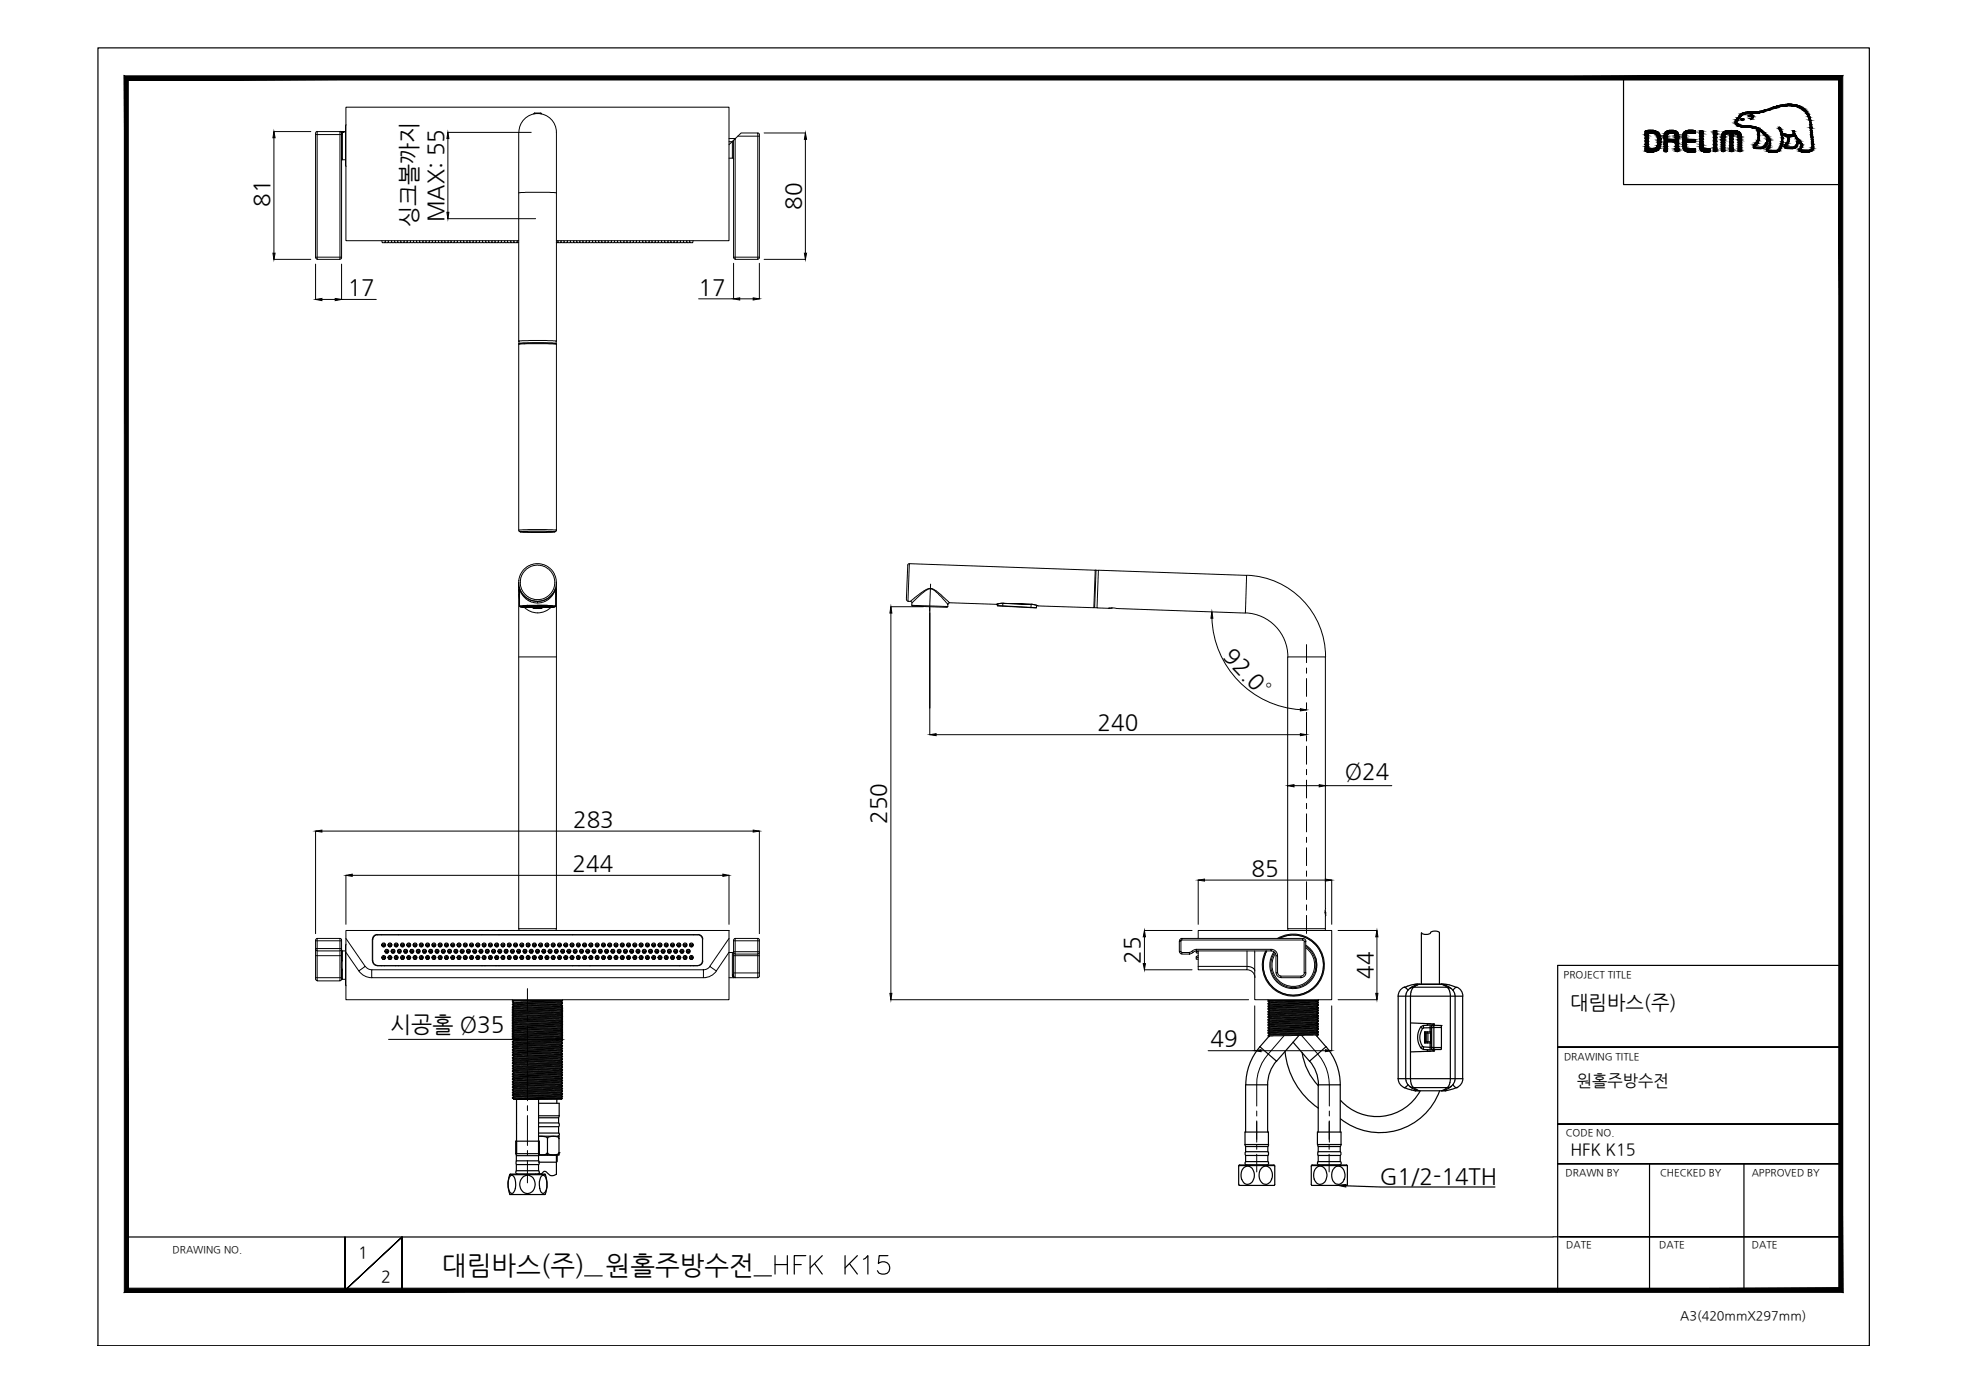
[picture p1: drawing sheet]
<svg xmlns="http://www.w3.org/2000/svg" width="420mm" height="297mm" viewBox="0 0 420 297" stroke-linecap="round" stroke-linejoin="round" font-family="sans-serif">
<defs><g id="words">
<text font-size="7.9" x="123.5" y="273.4">_원홀주방수전_HFK K15_HFK K15</text>
<g font-size="5.6">
<text x="94.3" y="271.9">대림바스(주)</text>
<text x="129.2" y="271.9">원홀주방수전</text>
</g>
<g font-size="4.8">
<text x="57.5" y="44.2" transform="rotate(-90 57.5 44.2)">81</text>
<text x="94.6" y="47.5" transform="rotate(-90 94.6 47.5)">MAX: 55</text>
<text x="170.9" y="44.8" transform="rotate(-90 170.9 44.8)">80</text>
<text x="88.8" y="48.5" transform="rotate(-90 88.8 48.5)">싱크볼까지</text>
<text x="74.2" y="63">17</text>
<text x="149.1" y="62.9">17</text>
<text x="260.9" y="140.2" transform="rotate(46 260.9 140.2)">92.0°</text>
<text x="234.2" y="155.8">240</text>
<text x="287" y="166.2">Ø24</text>
<text x="122.3" y="176.4">283</text>
<text x="189.1" y="175.8" transform="rotate(-90 189.1 175.8)">250</text>
<text x="122.2" y="185.9">244</text>
<text x="267.1" y="186.9">85</text>
<text x="243.2" y="205.6" transform="rotate(-90 243.2 205.6)">25</text>
<text x="292.9" y="208.8" transform="rotate(-90 292.9 208.8)">44</text>
<text x="83.3" y="220.2">시공홀 Ø35</text>
<text x="258.3" y="223.3">49</text>
<text x="294.4" y="252.7">G1/2-14TH</text>
</g>
<text font-size="4.2" x="335.1" y="215.3">대림바스(주)</text>
<g font-size="3.5">
<text x="336.5" y="231.7">원홀주방수전</text>
<text x="335.1" y="246.4">HFK K15</text>
<text x="76.4" y="268.5">1</text>
<text x="81.3" y="273.6">2</text>
</g>
<text font-size="2.7" x="358.5" y="281.6">A3(420mmX297mm)</text>
<g font-size="2.1">
<text x="333.7" y="208.6">PROJECT TITLE</text>
<text x="333.7" y="226.2">DRAWING TITLE</text>
<text x="334.1" y="242.4">CODE NO.</text>
<text x="334.1" y="251">DRAWN BY</text>
<text x="354.2" y="251">CHECKED BY</text>
<text x="373.8" y="251">APPROVED BY</text>
<text x="36.8" y="267.4">DRAWING NO.</text>
<text x="334.2" y="266.4">DATE</text>
<text x="354.1" y="266.4">DATE</text>
<text x="373.8" y="266.4">DATE</text>
</g>
</g></defs>
<!-- layer: 0 -->
<g fill="#000" stroke="#000" stroke-width=".21">
<path d="M58.4 28.1l.3 1.3h-.5zM95.6 28.3l.2 1.3h-.4zM171.9 28.4l.2 1.3h-.5zM351.5 32.4h1.4zM351.8 27.8h.9zM359.6 32.3h2.2zM359.9 32.4h1.9zM360 27.9h1.8zM360.2 32.4h1.3zM360.3 27.8h.8zM360.8 28.5h1zM362.9 32.1h2z"/>
<path d="M363.8 32.4h.7zM368.9 27.9h1.1zM371.7 25.7h.1zM371.8 25.3l.3 .1zM371.7 25.3h.2zM371.8 25.4h.3zM372.1 27.1h2.6zM373.2 24.9h.2zM373.4 23.9h2.8zM373.7 23.9h2.5zM377 32.2h2.7zM379.6 27.1h.2z"/>
<path d="M381.4 22.2h.9zM382.1 29.1h.8zM382.7 28h.1zM383.5 30.1h.7zM386.1 32.1h.6zM386.5 31.9h.4zM58.2 54h.5l-.3 1.3zM95.4 45.3h.4l-.2 1.4zM171.6 54h.5l-.2 1.3zM67.3 63.9l1.4-.2v.4zM71.5 63.7l1.4 .2-1.4 .2zM156.5 63.8l1.3-.2v.4z"/>
<path d="M160.7 63.6l1.3 .2-1.3 .2zM190.1 129.5l.2 1.3h-.4zM258.6 130.6l.2 1.3h-.4zM198.4 156.8l1.4-.2v.4zM277.5 156.6l1.3 .2-1.3 .2zM277.5 151.2l1.3 .3-1.3 .2zM67.3 177.3l1.4-.2v.5zM160.7 177.1l1.3 .2-1.3 .3zM274.8 167.7l1.3-.3v.5zM281.5 167.4l1.3 .3-1.3 .2zM73.8 186.8l1.4-.3v.5zM154.2 186.5l1.4 .3-1.4 .2z"/>
<path d="M244.2 198.6l.2 1.3h-.4zM255.7 187.8l1.3-.2v.4zM282.8 187.6l1.4 .2-1.4 .2zM293.8 198.6l.2 1.3h-.4zM189.9 212h.4l-.2 1.3zM244 205.6h.4l-.2 1.3zM293.6 212h.4l-.2 1.3zM109.3 221.8l1.4-.2v.5zM118.7 221.6l1.3 .2-1.3 .3zM267.7 224.2l1.4-.2v.4zM282.8 224l1.4 .2-1.4 .2zM285.5 253l1.7-.3v.6z"/>
<path d="M351.1 30.1h.7zM351.1 30.1h.7z"/>
<path d="M351.1 31.8h.7zM351.1 31.8h.7z"/>
<path d="M351.5 32.4h1.2zM351.8 32.4h.9z"/>
<path d="M351.1 28.5h.7zM351.1 28.5h.7z"/>
<path d="M351.1 28.5l.7 .1v-.1zM351.1 28.5l.7 .1h-.7z"/>
<path d="M351.1 28.6l.7 .1zM351.1 28.6l.7 .1z"/>
<path d="M351.1 28.7l.7 .1zM351.1 28.7l.7 .1z"/>
<path d="M351.1 28.8l.7 .2v-.2zM351.1 28.8l.7 .2h-.7z"/>
<path d="M351.1 29l.7 .4v-.4zM351.1 29l.7 .4h-.7z"/>
<path d="M351.1 29.4l.7 .1v-.1zM351.1 29.4l.7 .1h-.7z"/>
<path d="M351.1 29.5l.7 .6v-.6zM351.1 29.5l.7 .6h-.7z"/>
<path d="M351.1 30.1l.7 .6v-.6zM351.1 30.1l.7 .6h-.7z"/>
<path d="M351.1 30.7l.7 .1zM351.1 30.7l.7 .1z"/>
<path d="M351.1 30.8l.7 .5v-.5zM351.1 30.8l.7 .5h-.7z"/>
<path d="M351.1 31.3l.7 .2v-.2zM351.1 31.3l.7 .2h-.7z"/>
<path d="M351.1 31.5h.7zM351.1 31.5h.7z"/>
<path d="M351.1 31.5l.7 .1v-.1zM351.1 31.5l.7 .1h-.7z"/>
<path d="M351.1 31.6l.7 .2v-.2zM351.1 31.6l.7 .2h-.7zM351.1 31.8h.7zM351.1 31.8h.7z"/>
<path d="M351.1 31.8h.8zM351.1 31.8h.8z"/>
<path d="M351.1 31.8h1.1zM351.1 31.8h1.1z"/>
<path d="M351.1 28.4h1.1zM351.1 28.4h1.3z"/>
<path d="M351.1 28.4h1.1zM351.1 28.4l.7 .1zM351.1 28.5h.7zM351.1 28.5h.7z"/>
<path d="M351.1 28.4h1.3zM351.1 28.4h1.4z"/>
<path d="M351.1 31.8h1.3zM351.1 31.8h1.3z"/>
<path d="M351.1 31.8h1.4zM351.1 31.8h1.4z"/>
<path d="M351.8 27.8h1.1zM351.6 27.8h1.3z"/>
<path d="M351.6 27.8l1.4 .1zM351.4 27.9h1.6z"/>
<path d="M351.4 27.9h1.6zM351.3 27.9h1.7z"/>
<path d="M351.5 32.4h1.5zM351.5 32.4h1.4z"/>
<path d="M351.3 32.4h1.7zM351.3 32.4h1.7z"/>
<path d="M351.3 27.9l2 .1zM351.1 28h2.2z"/>
<path d="M351.1 28h2.2zM351.1 28h2.2z"/>
<path d="M351.1 32.3h2.2zM351.1 32.3l1.9 .1z"/>
<path d="M351.1 28l2.5 .1-.3-.1zM351.1 28l2.5 .1h-2.5zM351.1 28.1h2.5zM351.1 28.1h2.5z"/>
<path d="M351.1 32.3h2.2zM351.1 32.3h2.2z"/>
<path d="M351.1 28.1l2.6 .1zM351.1 28.1l2.6 .1z"/>
<path d="M351.1 32.1l2.2 .2 .3-.2zM351.1 32.1l2.2 .2h-2.2z"/>
<path d="M351.1 28.2l2.8 .1-.2-.1zM351.1 28.2l2.8 .1h-2.8zM351.1 28.3h2.8zM351.1 28.3h2.8z"/>
<path d="M351.1 32.1h2.6zM351.1 32.1h2.5zM351.1 32.1h2.5zM351.1 32.1h2.5z"/>
<path d="M351.1 28.3l2.9 .1-.1-.1zM351.1 28.3l2.9 .1h-2.9z"/>
<path d="M351.1 31.9l2.8 .1zM351.1 31.9l2.8 .1z"/>
<path d="M351.1 32l2.6 .1 .2-.1zM351.1 32l2.6 .1h-2.6z"/>
<path d="M352.5 28.4l1.6 .1zM352.5 28.4l1.6 .1z"/>
<path d="M352.7 31.8h1.3zM352.5 31.8h1.5z"/>
<path d="M351.1 31.8l2.8 .1 .1-.1zM351.1 31.8l2.8 .1h-2.8z"/>
<path d="M352.9 28.5l1.2 .1v-.1zM352.9 28.5l1.2 .1z"/>
<path d="M353 31.7h1.1zM352.7 31.8h1.3z"/>
<path d="M353.1 28.6h1zM353.1 28.6h1z"/>
<path d="M353.1 31.7h1zM353 31.7h1.1z"/>
<path d="M353.2 28.6l1 .2-.1-.2zM353.2 28.6l1 .2h-.7z"/>
<path d="M353.2 31.6h.9zM353.1 31.7h1z"/>
<path d="M353.4 31.5l.7 .1 .1-.1zM353.4 31.5l.7 .1h-.9z"/>
<path d="M353.5 28.8l.8 .1zM353.5 28.8l.8 .1z"/>
<path d="M353.5 28.9l.8 .2v-.2zM353.5 28.9l.8 .2h-.7z"/>
<path d="M353.5 31.3h.8zM353.5 31.3h.8z"/>
<path d="M353.5 31.3l.7 .2 .1-.2zM353.5 31.3l.7 .2h-.8z"/>
<path d="M353.6 29.1l.8 .2-.1-.2zM353.6 29.1l.8 .2h-.8z"/>
<path d="M353.6 29.3l.8 .3v-.3zM353.6 29.3l.8 .3h-.7z"/>
<path d="M353.7 30.8l.7 .2v-.2zM353.7 30.8l.7 .2h-.8z"/>
<path d="M353.6 31l.8 .1v-.1zM353.6 31l.8 .1h-.8z"/>
<path d="M353.6 31.1l.7 .2 .1-.2zM353.6 31.1l.7 .2h-.8z"/>
<path d="M353.7 29.6l.7 .1v-.1zM353.7 29.6l.7 .1h-.7z"/>
<path d="M353.7 29.7h.7zM353.7 29.7h.7zM353.7 29.7h.7zM353.7 29.7h.7zM353.7 29.7h.7zM353.7 29.7h.7zM353.7 29.7h.7zM353.7 29.7h.7zM353.7 29.7h.7zM353.7 29.7h.7z"/>
<path d="M353.7 29.7l.7 .2v-.2zM353.7 29.7l.7 .2h-.7z"/>
<path d="M353.7 29.9h.7zM353.7 29.9h.7z"/>
<path d="M353.7 29.9l.7 .2v-.2zM353.7 29.9l.7 .2h-.7z"/>
<path d="M353.7 30.1l.7 .3v-.3zM353.7 30.1l.7 .3h-.7zM353.7 30.4h.7zM353.7 30.4h.7z"/>
<path d="M353.7 30.4l.7 .1v-.1zM353.7 30.4l.7 .1h-.7zM353.7 30.5h.7zM353.7 30.5h.7zM353.7 30.5h.7zM353.7 30.5h.7z"/>
<path d="M353.7 30.5l.7 .3v-.3zM353.7 30.5l.7 .3h-.7z"/>
<path d="M355.1 29.4h.7zM355.1 29.4h.7z"/>
<path d="M355.1 32.2h.7zM355.1 32.2h.7zM355.1 32.2h.7zM355.1 32.2h.7z"/>
<path d="M355.2 32.4h.5zM355.2 32.4h.4z"/>
<path d="M355.2 32.3h.6zM355.2 32.3l.5 .1z"/>
<path d="M355.1 28.9l.7 .2v-.2zM355.1 28.9l.7 .2h-.7z"/>
<path d="M355.1 29.1h.7zM355.1 29.1h.7z"/>
<path d="M355.1 29.1l.7 .1zM355.1 29.1l.7 .1z"/>
<path d="M355.1 29.2h.7zM355.1 29.2h.7z"/>
<path d="M355.1 29.2l.7 .2v-.2zM355.1 29.2l.7 .2h-.7z"/>
<path d="M355.1 29.4l.7 .2v-.2zM355.1 29.4l.7 .2h-.7zM355.1 29.6h.7zM355.1 29.6h.7z"/>
<path d="M355.1 29.6l.7 .1zM355.1 29.6l.7 .1z"/>
<path d="M355.1 30.4l.7 .1zM355.1 30.4l.7 .1z"/>
<path d="M355.1 30.5l.7 .1v-.1zM355.1 30.5l.7 .1h-.7z"/>
<path d="M355.1 30.6l.7 .1zM355.1 30.6l.7 .1z"/>
<path d="M355.1 30.7l.7 .1v-.1zM355.1 30.7l.7 .1h-.7z"/>
<path d="M355.1 30.8l.7 .4v-.4zM355.1 30.8l.7 .4h-.7z"/>
<path d="M355.1 31.2l.7 .1zM355.1 31.2l.7 .1z"/>
<path d="M355.1 31.3l.7 .4v-.4zM355.1 31.3l.7 .4h-.7z"/>
<path d="M355.1 31.7l.7 .1zM355.1 31.7l.7 .1z"/>
<path d="M355.1 31.8l.7 .1v-.1zM355.1 31.8l.7 .1h-.7z"/>
<path d="M355.1 31.9l.7 .1zM355.1 31.9l.7 .1z"/>
<path d="M355.1 32l.7 .1zM355.1 32l.7 .1z"/>
<path d="M355.1 32.1h.7zM355.1 32.1h.7z"/>
<path d="M355.1 32.1h.7zM355.1 32.1h.7z"/>
<path d="M355.1 32.1l.7 .1zM355.1 32.1l.7 .1z"/>
<path d="M355.1 32.2h.7zM355.1 32.2h.7z"/>
<path d="M355.1 32.2h.7zM355.1 32.2l.7 .1z"/>
<path d="M355.1 28.8h.7zM355.1 28.8h.7z"/>
<path d="M355.1 28.8l.7 .1v-.1zM355.1 28.8l.7 .1h-.7z"/>
<path d="M355.1 30.3h.7zM355.1 30.3l.7 .1z"/>
<path d="M355.2 28.5h.8zM355.2 28.5h.9z"/>
<path d="M355.2 28.5l.6 .3 .2-.3zM355.2 28.5l.6 .3h-.7z"/>
<path d="M355.2 28.5h1zM355.2 28.5h1.3z"/>
<path d="M355.2 28.5h1zM355.2 28.5h.9z"/>
<path d="M356.5 27.8h.7zM356.1 27.8h1.1z"/>
<path d="M356.1 27.8l1.3 .1zM355.8 27.9h1.6z"/>
<path d="M355.8 27.9l1.9 .1-.3-.1zM355.6 28l.2-.1 1.9 .1z"/>
<path d="M357.5 29.6h.7zM357.5 29.6h.7z"/>
<path d="M357.5 30.7h.7zM357.5 30.7h.7z"/>
<path d="M357.5 31.9h.7zM357.5 31.9h.7z"/>
<path d="M357.6 32.3h.6zM357.6 32.3h.6z"/>
<path d="M355.6 28l2.3 .1-.2-.1zM355.4 28.1l.2-.1 2.3 .1z"/>
<path d="M355.4 28.1l2.6 .2-.1-.2zM355.4 28.1l2.6 .2h-2.7z"/>
<path d="M355.3 28.3l2.8 .2-.1-.2zM355.3 28.3l2.8 .2h-2.9z"/>
<path d="M356.8 28.5h1.3zM356.8 28.5h1.3z"/>
<path d="M357.2 28.5h.9zM357.2 28.5h.9z"/>
<path d="M357.3 28.5h.8zM357.3 28.5h.8z"/>
<path d="M357.4 28.5l.8 .3-.1-.3zM357.4 28.5l.8 .3h-.8z"/>
<path d="M357.6 32.3h.6zM357.6 32.3l.4 .1z"/>
<path d="M357.4 28.8h.8zM357.4 28.8h.8z"/>
<path d="M357.5 28.8l.7 .1v-.1zM357.5 28.8l.7 .1h-.7z"/>
<path d="M357.5 28.9l.7 .2v-.2zM357.5 28.9l.7 .2h-.7z"/>
<path d="M357.5 29.1h.7zM357.5 29.1h.7z"/>
<path d="M357.5 29.1l.7 .1zM357.5 29.1l.7 .1z"/>
<path d="M357.5 29.2h.7zM357.5 29.2h.7z"/>
<path d="M357.5 29.2l.7 .2v-.2zM357.5 29.2l.7 .2h-.7zM357.5 29.4h.7zM357.5 29.4h.7z"/>
<path d="M357.5 29.4l.7 .2v-.2zM357.5 29.4l.7 .2h-.7z"/>
<path d="M357.5 29.6l.7 .1zM357.5 29.6l.7 .1z"/>
<path d="M355.1 29.7l3.1 .4v-.4zM355.1 29.7l3.1 .4h-3.1z"/>
<path d="M355.1 30.1l3.1 .2v-.2zM355.1 30.1l3.1 .2h-3.1z"/>
<path d="M357.5 30.3l.7 .2v-.2zM357.5 30.3l.7 .2h-.7z"/>
<path d="M357.5 30.5l.7 .2v-.2zM357.5 30.5l.7 .2h-.7z"/>
<path d="M357.5 30.7l.7 .5v-.5zM357.5 30.7l.7 .5h-.7z"/>
<path d="M357.5 31.2l.7 .1zM357.5 31.2l.7 .1z"/>
<path d="M357.5 31.3l.7 .3v-.3zM357.5 31.3l.7 .3h-.7z"/>
<path d="M357.5 31.6l.7 .1zM357.5 31.6l.7 .1z"/>
<path d="M357.5 31.7l.7 .2v-.2zM357.5 31.7l.7 .2h-.7z"/>
<path d="M357.5 31.9l.7 .2v-.2zM357.5 31.9l.7 .2h-.7z"/>
<path d="M357.5 32.1h.7zM357.5 32.1h.7z"/>
<path d="M357.5 32.1h.7zM357.5 32.1h.7z"/>
<path d="M357.5 32.1l.7 .1zM357.5 32.1l.7 .1z"/>
<path d="M357.5 32.2l.7 .1v-.1zM357.5 32.2l.7 .1h-.6z"/>
<path d="M359.1 28.8l.7 .2v-.2zM359.1 28.8l.7 .2h-.7z"/>
<path d="M359.1 29h.7zM359.1 29h.7zM359.1 29h.7zM359.1 29h.7z"/>
<path d="M359.1 29l.7 .1zM359.1 29l.7 .1zM359.1 29.1h.7zM359.1 29.1h.7z"/>
<path d="M359.1 29.1l.7 .3v-.3zM359.1 29.1l.7 .3h-.7zM359.1 29.4h.7zM359.1 29.4h.7z"/>
<path d="M359.1 29.4l.7 .2v-.2zM359.1 29.4l.7 .2h-.7z"/>
<path d="M359.1 29.6l.7 .1v-.1zM359.1 29.6l.7 .1h-.7zM359.1 29.7h.7zM359.1 29.7h.7z"/>
<path d="M359.1 29.7h.7zM359.1 29.7h.7z"/>
<path d="M359.1 30.3l.7 .1zM359.1 30.3l.7 .1z"/>
<path d="M359.1 30.4l.7 .1zM359.1 30.4l.7 .1z"/>
<path d="M359.1 30.5h.7zM359.1 30.5h.7z"/>
<path d="M359.1 30.5l.7 .3v-.3zM359.1 30.5l.7 .3h-.7z"/>
<path d="M359.1 30.8l.7 .1zM359.1 30.8l.7 .1z"/>
<path d="M359.1 30.9l.7 .2v-.2zM359.1 30.9l.7 .2h-.7zM359.1 31.1h.7zM359.1 31.1h.7z"/>
<path d="M359.1 31.1l.7 .1zM359.1 31.1l.7 .1zM359.1 31.2h.7zM359.1 31.2h.7z"/>
<path d="M359.1 31.2l.7 .1zM359.1 31.2l.7 .1z"/>
<path d="M359.1 31.3l.8 .2-.1-.2zM359.1 31.3l.8 .2h-.8z"/>
<path d="M359.1 28.7h.8zM359.1 28.7h.8z"/>
<path d="M359.1 28.7h.8zM359.1 28.7l.7 .1z"/>
<path d="M359.1 31.5h.8zM359.1 31.5h.8z"/>
<path d="M359.1 31.5l.8 .1v-.1zM359.1 31.5l.8 .1h-.8z"/>
<path d="M359.1 31.6l1 .1zM359.1 31.6l1 .1z"/>
<path d="M359.2 28.5l.7 .2v-.2zM359.2 28.5l.7 .2h-.8z"/>
<path d="M359.2 28.5h.9zM359.2 28.5h.7z"/>
<path d="M359.2 31.7l1.1 .1zM359.2 31.7l1.1 .1zM359.2 31.8h1.1zM359.2 31.8h1.1z"/>
<path d="M360.2 32.4h1zM360.4 32.4h.8z"/>
<path d="M359.2 28.5h1.1zM359.2 28.5h1.2z"/>
<path d="M359.2 28.5h1.1zM359.2 28.5h.9z"/>
<path d="M359.2 28.5h1.2zM359.2 28.5h1.3z"/>
<path d="M359.2 28.5h1.3zM359.2 28.5h1.3zM359.2 28.5h1.3zM359.2 28.5h1.3z"/>
<path d="M359.2 31.8h1.3zM359.2 31.8h1.3z"/>
<path d="M360.3 27.8h1zM360.2 27.8h1.1z"/>
<path d="M360.2 27.8h1.2zM360.2 27.8h1.2z"/>
<path d="M360.2 27.8l1.5 .1zM360.1 27.9h1.6z"/>
<path d="M360.2 32.4h1.3zM360.2 32.4h1.3z"/>
<path d="M361.6 28.5h.2zM361.6 28.5h.2z"/>
<path d="M359.1 29.7l2.7 .1zM359.1 29.7l2.7 .1z"/>
<path d="M360.1 27.9h1.7zM360 27.9h1.8zM359.9 27.9h1.9z"/>
<path d="M360.1 32.4h1.6zM360.1 32.4h1.4z"/>
<path d="M359.1 29.8l2.7 .1v-.1zM359.1 29.8l2.7 .1h-2.7z"/>
<path d="M359.1 30.3h2.7zM359.1 30.3h2.5z"/>
<path d="M360.1 32.4h1.7zM360.1 32.4h1.6z"/>
<path d="M359.9 27.9l1.9 .1zM359.7 28h2.1z"/>
<path d="M359.7 28h2.1zM359.7 28h2.1z"/>
<path d="M359.6 28l2.2 .1v-.1zM359.4 28.1l.2-.1 2.2 .1z"/>
<path d="M359.4 28.1l2.4 .1zM359.4 28.1l2.4 .1z"/>
<path d="M359.4 28.2l2.4 .1zM359.4 28.2l2.4 .1h-2.5z"/>
<path d="M359.3 28.3l2.5 .1v-.1zM359.3 28.3l2.5 .1h-2.6z"/>
<path d="M359.2 28.4l2.6 .1zM359.2 28.4l2.6 .1z"/>
<path d="M360.5 28.5h1.3zM360.5 28.5h1.3z"/>
<path d="M360.5 28.5h1.3zM360.5 28.5h1.3zM360.8 28.5h1z"/>
<path d="M361.2 28.5h.6zM361.2 28.5h.6z"/>
<path d="M359.1 29.9l2.7 .2v-.2zM359.1 29.9l2.7 .2h-2.7z"/>
<path d="M359.1 30.1l2.7 .1zM359.1 30.1l2.7 .1z"/>
<path d="M359.1 30.2l2.7 .1v-.1zM359.1 30.2l2.7 .1h-2.7z"/>
<path d="M359.2 31.8h2.6zM359.2 31.8h2.6z"/>
<path d="M359.2 31.8l2.6 .1zM359.2 31.8l2.6 .1z"/>
<path d="M359.3 31.9l2.5 .1zM359.3 31.9l2.5 .1z"/>
<path d="M359.3 32l2.5 .1zM359.3 32l2.5 .1z"/>
<path d="M359.4 32.1h2.4zM359.4 32.1h2.4z"/>
<path d="M359.4 32.1l2.4 .2v-.2zM359.4 32.1l2.4 .2h-2.2zM359.6 32.3h2.2z"/>
<path d="M359.7 32.3l2.1 .1zM359.7 32.3l2.1 .1zM359.9 32.4h1.9z"/>
<path d="M359.9 32.4h1.9zM359.9 32.4h1.9z"/>
<path d="M360 32.4h1.8zM360 32.4h1.8z"/>
<path d="M362.9 27.9h.4zM362.7 27.9h.6z"/>
<path d="M362.7 27.9l.7 .1-.1-.1zM362.7 27.9l.7 .1h-.7z"/>
<path d="M362.7 28l.7 .1zM362.7 28l.7 .1zM362.7 28.1h.7zM362.7 28.1h.7z"/>
<path d="M362.7 28.1l.7 .1v-.1zM362.7 28.1l.7 .1h-.7zM362.7 28.2h.7zM362.7 28.2h.7z"/>
<path d="M362.7 28.2l.7 .1v-.1zM362.7 28.2l.7 .1h-.7z"/>
<path d="M362.7 28.3l.7 .1zM362.7 28.3l.7 .1z"/>
<path d="M362.7 28.4l.7 .1v-.1zM362.7 28.4l.7 .1h-.7zM362.7 28.5h.7zM362.7 28.5h.7z"/>
<path d="M362.7 28.5l.7 .6v-.6zM362.7 28.5l.7 .6h-.7z"/>
<path d="M362.7 29.1h.7zM362.7 29.1h.7z"/>
<path d="M362.7 29.1l.7 .5v-.5zM362.7 29.1l.7 .5h-.7z"/>
<path d="M362.7 29.6l.7 .1zM362.7 29.6l.7 .1z"/>
<path d="M362.7 29.7l.7 .5v-.5zM362.7 29.7l.7 .5h-.7z"/>
<path d="M362.7 30.2l.7 .1zM362.7 30.2l.7 .1z"/>
<path d="M362.7 30.3l.7 .4v-.4zM362.7 30.3l.7 .4h-.7z"/>
<path d="M362.7 30.7l.7 .1zM362.7 30.7l.7 .1z"/>
<path d="M362.7 30.8l.7 .2v-.2zM362.7 30.8l.7 .2h-.7z"/>
<path d="M362.7 31h.7zM362.7 31h.7z"/>
<path d="M362.7 31l.7 .1v-.1zM362.7 31l.7 .1h-.7z"/>
<path d="M362.7 31.1l.7 .1zM362.7 31.1l.7 .1z"/>
<path d="M362.7 31.2h.7zM362.7 31.2h.7z"/>
<path d="M362.7 31.2l.7 .1zM362.7 31.2l.7 .1zM362.7 31.3h.7zM362.7 31.3h.7z"/>
<path d="M362.7 31.3h.7zM362.7 31.3h.7z"/>
<path d="M362.7 31.3l.7 .2v-.2zM362.7 31.3l.7 .2h-.7z"/>
<path d="M362.7 31.5l.8 .1-.1-.1zM362.7 31.5l.8 .1h-.8z"/>
<path d="M362.7 31.6h.8zM362.7 31.6h.8z"/>
<path d="M362.7 31.6l1 .1zM362.7 31.6l1 .1z"/>
<path d="M362.7 31.7l1.1 .1zM362.7 31.7l1.1 .1z"/>
<path d="M363.8 32.4h.5zM364 32.4h.3z"/>
<path d="M362.8 31.8h1.2zM362.8 31.8h1.2z"/>
<path d="M363.5 32.4h1.2zM363.5 32.4h1z"/>
<path d="M363.5 32.4h1.2zM363.5 32.4h1.2z"/>
<path d="M363.5 32.4h1.3zM363.5 32.4h1.2z"/>
<path d="M363.4 32.4h1.5zM363.4 32.4h1.5z"/>
<path d="M363.4 32.4h1.5zM363.4 32.4h1.4z"/>
<path d="M362.8 31.8h2.1zM362.8 31.8h2.1z"/>
<path d="M362.8 31.8h2.1zM362.8 31.8h2.1z"/>
<path d="M362.8 31.8l2.1 .1zM362.8 31.8l2.1 .1z"/>
<path d="M362.8 31.9l2.1 .2v-.2zM362.8 31.9l2.1 .2h-2zM362.9 32.1h2z"/>
<path d="M363 32.1l1.9 .1v-.1zM363 32.1l1.9 .1h-1.8z"/>
<path d="M363.1 32.2l1.8 .1zM363.1 32.2l1.8 .1z"/>
<path d="M363.2 32.3h1.7zM363.2 32.3h1.7z"/>
<path d="M363.3 32.3l1.6 .1zM363.3 32.3l1.6 .1z"/>
<path d="M365.8 27.9h.5zM365.7 27.9h.6zM365.7 27.9h.6zM365.7 27.9h.6z"/>
<path d="M365.7 27.9l.6 .1v-.1zM365.7 27.9l.6 .1h-.7z"/>
<path d="M365.7 32.3h.6zM365.7 32.3l.5 .1z"/>
<path d="M365.6 28l.7 .1zM365.6 28l.7 .1z"/>
<path d="M365.6 28.1l.7 .1v-.1zM365.6 28.1l.7 .1h-.7z"/>
<path d="M365.6 28.2l.7 .2v-.2zM365.6 28.2l.7 .2h-.7z"/>
<path d="M365.6 28.4l.7 .3v-.3zM365.6 28.4l.7 .3h-.7z"/>
<path d="M365.6 28.7l.7 .7v-.7zM365.6 28.7l.7 .7h-.7z"/>
<path d="M365.6 29.4l.7 .7v-.7zM365.6 29.4l.7 .7h-.7z"/>
<path d="M365.6 30.1l.7 .8v-.8zM365.6 30.1l.7 .8h-.7z"/>
<path d="M365.6 30.9l.7 .7v-.7zM365.6 30.9l.7 .7h-.7z"/>
<path d="M365.6 31.6l.7 .2v-.2zM365.6 31.6l.7 .2h-.7z"/>
<path d="M365.6 31.8l.7 .2v-.2zM365.6 31.8l.7 .2h-.7z"/>
<path d="M365.6 32l.7 .1v-.1zM365.6 32l.7 .1h-.7z"/>
<path d="M365.6 32.1l.7 .1zM365.6 32.1l.7 .1z"/>
<path d="M365.6 32.2l.7 .1v-.1zM365.6 32.2l.7 .1h-.6zM365.7 32.3h.6zM365.7 32.3h.6z"/>
<path d="M367.3 29.7h.7zM367.3 29.7h.7z"/>
<path d="M367.3 29.7h.7zM367.3 29.7h.7z"/>
<path d="M367.3 31.4h.7zM367.3 31.4h.7z"/>
<path d="M367.3 32.1h.7zM367.3 32.1h.7z"/>
<path d="M367.3 32.1h.7zM367.3 32.1h.7z"/>
<path d="M367.4 32.3h.5zM367.4 32.3h.6z"/>
<path d="M367.4 32.3h.5zM367.4 32.3l.5 .1z"/>
<path d="M367.3 29.4l.7 .2v-.2zM367.3 29.4l.7 .2h-.7z"/>
<path d="M367.3 29.6l.7 .1zM367.3 29.6l.7 .1z"/>
<path d="M367.3 29.7h.7zM367.3 29.7h.7z"/>
<path d="M367.3 29.7l.7 .1zM367.3 29.7l.7 .1z"/>
<path d="M367.3 29.8l.7 .2v-.2zM367.3 29.8l.7 .2h-.7z"/>
<path d="M367.3 30l.7 .1zM367.3 30l.7 .1z"/>
<path d="M367.3 30.1l.7 .4v-.4zM367.3 30.1l.7 .4h-.7z"/>
<path d="M367.3 30.5h.7zM367.3 30.5h.7z"/>
<path d="M367.3 30.5l.7 .4v-.4zM367.3 30.5l.7 .4h-.7z"/>
<path d="M367.3 30.9l.7 .1zM367.3 30.9l.7 .1z"/>
<path d="M367.3 31l.7 .4v-.4zM367.3 31l.7 .4h-.7z"/>
<path d="M367.3 31.4l.7 .4v-.4zM367.3 31.4l.7 .4h-.7z"/>
<path d="M367.3 31.8h.7zM367.3 31.8h.7z"/>
<path d="M367.3 31.8l.7 .3v-.3zM367.3 31.8l.7 .3h-.7z"/>
<path d="M367.3 32.1h.7zM367.3 32.1h.7z"/>
<path d="M367.3 32.1l.7 .1zM367.3 32.1l.7 .1z"/>
<path d="M367.3 32.2l.7 .1v-.1zM367.3 32.2l.7 .1h-.6z"/>
<path d="M367.4 29.1h.7zM367.4 29.1h.7z"/>
<path d="M367.4 29.1l.6 .3 .1-.3zM367.4 29.1l.6 .3h-.7z"/>
<path d="M367.4 28.8l.7 .3v-.3zM367.4 28.8l.7 .3h-.7z"/>
<path d="M367.4 28.7h.8zM367.4 28.7h.8z"/>
<path d="M367.4 28.7l.7 .1 .1-.1zM367.4 28.7l.7 .1h-.7z"/>
<path d="M367.5 28.6h.9zM367.5 28.6l.7 .1z"/>
<path d="M367.5 28.5h1zM367.5 28.5l.9 .1z"/>
<path d="M367.5 28.5h1.3zM367.5 28.5h1.3z"/>
<path d="M367.5 28.5h1.3zM367.5 28.5h1z"/>
<path d="M367.5 28.5h1.3zM367.5 28.5h1.6z"/>
<path d="M369.1 28.5h2.3zM369.1 28.5h2.3z"/>
<path d="M369.1 28.5h.7zM369.1 28.5h.7z"/>
<path d="M369.1 29.7h.7zM369.1 29.7h.7z"/>
<path d="M369.2 32.3h.6zM369.2 32.3h.6z"/>
<path d="M369.2 32.3h.6zM369.2 32.3l.4 .1z"/>
<path d="M369.1 28.5h.7zM369.1 28.5h.7zM369.1 28.5h.7zM369.1 28.5h.7z"/>
<path d="M369.1 28.5l.7 .2v-.2zM369.1 28.5l.7 .2h-.7zM369.1 28.7h.7zM369.1 28.7h.7z"/>
<path d="M369.1 28.7l.7 .1v-.1zM369.1 28.7l.7 .1h-.7z"/>
<path d="M369.1 28.8l.7 .1zM369.1 28.8l.7 .1z"/>
<path d="M369.1 28.9l.7 .2v-.2zM369.1 28.9l.7 .2h-.7zM369.1 29.1h.7zM369.1 29.1h.7z"/>
<path d="M369.1 29.1l.7 .6v-.6zM369.1 29.1l.7 .6h-.7z"/>
<path d="M369.1 29.7l.7 .7v-.7zM369.1 29.7l.7 .7h-.7zM369.1 30.4h.7zM369.1 30.4h.7z"/>
<path d="M369.1 30.4l.7 .6v-.6zM369.1 30.4l.7 .6h-.7zM369.1 31h.7zM369.1 31h.7z"/>
<path d="M369.1 31l.7 .6v-.6zM369.1 31l.7 .6h-.7z"/>
<path d="M369.1 31.6h.7zM369.1 31.6h.7z"/>
<path d="M369.1 31.6l.7 .2v-.2zM369.1 31.6l.7 .2h-.7zM369.1 31.8h.7zM369.1 31.8h.7z"/>
<path d="M369.1 31.8l.7 .2v-.2zM369.1 31.8l.7 .2h-.7zM369.1 32h.7zM369.1 32h.7z"/>
<path d="M369.1 32l.7 .1v-.1zM369.1 32l.7 .1h-.7zM369.1 32.1h.7zM369.1 32.1h.7z"/>
<path d="M369.1 32.1l.7 .1zM369.1 32.1l.7 .1z"/>
<path d="M369.1 32.2l.7 .1v-.1zM369.1 32.2l.7 .1h-.6z"/>
<path d="M368.9 27.9h1.6zM368.5 27.9h2z"/>
<path d="M368.5 27.9l2.4 .1zM368.1 28h2.8z"/>
<path d="M370.3 26l.3 .2v-.2zM370.3 26l.3 .2h-.3z"/>
<path d="M370.3 26.2l.3 .1zM370.3 26.2l.3 .1z"/>
<path d="M370.3 26.3l.5 .1zM370.3 26.3l.5 .1z"/>
<path d="M370.3 25.8l.4 .1zM370.3 25.8l.4 .1z"/>
<path d="M370.3 25.9l.3 .1 .1-.1zM370.3 25.9l.3 .1h-.3zM370.3 26h.3zM370.3 26h.3z"/>
<path d="M370.4 25.7l.3 .1 .1-.1zM370.4 25.7l.3 .1h-.4z"/>
<path d="M370.4 26.4l.4 .1zM370.4 26.4l.4 .1z"/>
<path d="M370.4 26.5l.7 .1zM370.4 26.5l.7 .1h-.6z"/>
<path d="M370.4 25.6h.5zM370.4 25.6l.4 .1h-.4z"/>
<path d="M368.1 28l3.1 .2-.3-.2zM367.8 28.2l.3-.2 3.1 .2z"/>
<path d="M370.9 29.7h.7zM370.9 29.7h.7z"/>
<path d="M370.9 29.7h.7zM370.9 29.7h.7z"/>
<path d="M370.9 31.4h.7zM370.9 31.4h.7z"/>
<path d="M370.9 32.1h.7zM370.9 32.1h.7z"/>
<path d="M370.9 32.1h.7zM370.9 32.1h.7z"/>
<path d="M371 32.3h.5zM371 32.3h.5z"/>
<path d="M370.7 25.3l.2 .3 .2-.3zM370.7 25.3l.2 .3h-.5z"/>
<path d="M370.5 26.6l.8 .1zM370.5 26.6l.8 .1z"/>
<path d="M370.7 25.2l.4 .1 .1-.1zM370.7 25.2l.4 .1h-.4z"/>
<path d="M367.8 28.2l3.6 .2-.2-.2zM367.8 28.2l3.6 .2h-3.8z"/>
<path d="M370.8 25.2h.4zM370.8 25.2h.4z"/>
<path d="M370.9 25l.4 .1zM370.9 25l.4 .1z"/>
<path d="M370.9 25.1h.4zM370.8 25.2h.4z"/>
<path d="M370.6 26.7h.8zM370.6 26.7h.8z"/>
<path d="M370.7 26.7l1 .1zM370.7 26.7l1 .1z"/>
<path d="M367.6 28.4l3.8 .1v-.1zM367.6 28.4l3.8 .1h-3.9z"/>
<path d="M369.8 28.5h1.6zM369.8 28.5h1.6z"/>
<path d="M369.9 28.5h1.5zM369.9 28.5h1.5z"/>
<path d="M370.1 28.5h1.4zM370.1 28.5h1.4z"/>
<path d="M370.4 28.5l1.1 .1zM370.4 28.5l1.1 .1z"/>
<path d="M370.5 28.6l1 .1zM370.5 28.6l1 .1zM370.7 28.7h.8zM370.7 28.7h.8z"/>
<path d="M371.1 24.8l.2 .2 .2-.2zM371.1 24.8l.2 .2h-.4z"/>
<path d="M371.5 25.4h.6zM371.5 25.4h.6z"/>
<path d="M370.7 28.7l.8 .1v-.1zM370.7 28.7l.8 .1h-.7z"/>
<path d="M370.8 28.8l.8 .3-.1-.3zM370.8 28.8l.8 .3h-.7z"/>
<path d="M371 32.3h.5zM371 32.3l.4 .1z"/>
<path d="M370.9 29.1h.7zM370.9 29.1h.7z"/>
<path d="M370.9 29.1l.7 .3v-.3zM370.9 29.1l.7 .3h-.7z"/>
<path d="M370.9 29.4l.7 .2v-.2zM370.9 29.4l.7 .2h-.7z"/>
<path d="M370.9 29.6l.7 .1zM370.9 29.6l.7 .1z"/>
<path d="M370.9 29.7h.7zM370.9 29.7h.7z"/>
<path d="M370.9 29.7l.7 .1zM370.9 29.7l.7 .1z"/>
<path d="M370.9 29.8l.7 .2v-.2zM370.9 29.8l.7 .2h-.7z"/>
<path d="M370.9 30l.7 .1zM370.9 30l.7 .1z"/>
<path d="M370.9 30.1l.7 .4v-.4zM370.9 30.1l.7 .4h-.7z"/>
<path d="M370.9 30.5h.7zM370.9 30.5h.7z"/>
<path d="M370.9 30.5l.7 .4v-.4zM370.9 30.5l.7 .4h-.7z"/>
<path d="M370.9 30.9l.7 .1zM370.9 30.9l.7 .1z"/>
<path d="M370.9 31l.7 .4v-.4zM370.9 31l.7 .4h-.7z"/>
<path d="M370.9 31.4l.7 .4v-.4zM370.9 31.4l.7 .4h-.7z"/>
<path d="M370.9 31.8h.7zM370.9 31.8h.7z"/>
<path d="M370.9 31.8l.7 .3v-.3zM370.9 31.8l.7 .3h-.7z"/>
<path d="M370.9 32.1h.7zM370.9 32.1h.7z"/>
<path d="M370.9 32.1l.7 .1zM370.9 32.1l.7 .1z"/>
<path d="M370.9 32.2l.6 .1 .1-.1zM370.9 32.2l.6 .1h-.5z"/>
<path d="M370.7 26.8h1.1zM370.7 26.8h1.1z"/>
<path d="M370.7 26.8h1.3zM370.7 26.8h1.3z"/>
<path d="M371.2 24.6l.3 .2 .3-.2zM371.2 24.6l.3 .2h-.4zM371.1 24.8h.4zM371.1 24.8h.4z"/>
<path d="M371.6 25.7h.2zM371.6 25.7h.2z"/>
<path d="M371.7 25.3h.3zM371.6 25.3h.4z"/>
<path d="M371.6 25.6h.3zM371.6 25.6l.2 .1z"/>
<path d="M371.3 24.5h.6zM371.2 24.6h.6z"/>
<path d="M371.6 25.6h.4zM371.6 25.6h.3z"/>
<path d="M371.6 25.3h.5zM371.6 25.3h.5z"/>
<path d="M371.5 25.5h.6zM371.5 25.5l.5 .1z"/>
<path d="M371.8 25.4h.3zM371.5 25.4h.6z"/>
<path d="M371.5 25.4l.6 .1zM371.5 25.4l.6 .1z"/>
<path d="M371.5 25.5h.6zM371.5 25.5h.6z"/>
<path d="M370.8 26.8h1.3zM370.8 26.8h1.3z"/>
<path d="M370.8 26.8h1.4zM370.8 26.8h1.4z"/>
<path d="M370.8 26.8l2.4 .1zM370.8 26.8l2.4 .1z"/>
<path d="M371.5 24.4l.4 .1 .4-.1zM371.3 24.5l.2-.1 .4 .1z"/>
<path d="M371.6 24.3h.9zM371.5 24.4h.8z"/>
<path d="M371.7 24.2h1.5zM371.7 24.2h1.5z"/>
<path d="M371.7 24.2h1.5zM371.6 24.3h.9z"/>
<path d="M371.7 24.2h1.5zM371.7 24.2h1.7z"/>
<path d="M373.2 24.9h.2zM373.2 24.9h.2z"/>
<path d="M371.7 24.2h1.7zM371.7 24.2h1.9z"/>
<path d="M373.2 24.8h.3zM373.2 24.8l.2 .1zM373.2 24.9h.2zM373.2 24.9h.2z"/>
<path d="M370.9 26.9h2.6zM370.9 26.9h2.6z"/>
<path d="M370.9 26.9h2.8zM370.9 26.9h2.8z"/>
<path d="M373.2 24.7h.3zM373.2 24.7l.3 .1zM373.2 24.8h.3zM373.2 24.8h.3z"/>
<path d="M371.7 24.2h1.9zM371.7 24.2h2z"/>
<path d="M373.3 24.7h.4zM373.3 24.7h.2zM373.2 24.7h.3zM373.2 24.7h.3z"/>
<path d="M371 26.9l3.1 .1zM371 26.9l3.1 .1z"/>
<path d="M373.6 25.4h.2zM373.6 25.4h.1z"/>
<path d="M373.7 24.5h.1zM373.5 24.5h.3z"/>
<path d="M373.5 24.5l.4 .1zM373.5 24.5l.4 .1z"/>
<path d="M373.6 25.3h.2zM373.6 25.3h.3z"/>
<path d="M373.6 25.3h.2zM373.6 25.3l.2 .1z"/>
<path d="M373.5 24.6h.5zM373.4 24.6h.6z"/>
<path d="M373.7 25.2h.2zM373.7 25.2h.3z"/>
<path d="M373.7 25.2h.2zM373.7 25.2l.2 .1h-.3z"/>
<path d="M373.4 24.6l.6 .1zM373.4 24.6l.6 .1h-.7z"/>
<path d="M373.8 25.1l.2 .1v-.1zM373.8 25.1l.2 .1h-.3z"/>
<path d="M373.7 24.7h.3zM373.7 24.7h.3z"/>
<path d="M373.7 24.7h.3zM373.7 24.7h.3z"/>
<path d="M373.8 24.7l.3 .1zM373.8 24.7l.3 .1z"/>
<path d="M373.8 25.1h.2zM373.8 25.1h.2z"/>
<path d="M373.8 24.8l.3 .1zM373.8 24.8l.3 .1zM373.9 24.9h.2zM373.9 24.9h.2z"/>
<path d="M373.9 24.9l.1 .2 .1-.2zM373.9 24.9l.1 .2h-.2z"/>
<path d="M371.1 27h3.3zM371.1 27h3.3z"/>
<path d="M374.2 31.2h.3zM374.2 31.2h.3z"/>
<path d="M374.2 31.4h2.4zM374.2 31.4h2.4z"/>
<path d="M371.8 24.2h2.5zM371.7 24.2h2z"/>
<path d="M371.3 27l3.3 .1zM371.3 27l3.3 .1zM371.6 27.1h3zM371.6 27.1h3z"/>
<path d="M374.2 31.2l.4 .2-.1-.2zM374.2 31.2l.4 .2h-.4z"/>
<path d="M374.2 31.1l.3 .1 .1-.1zM374.2 31.1l.3 .1h-.3z"/>
<path d="M374.2 31.4h.5zM374.2 31.4h.5z"/>
<path d="M371.8 24.2h2.8zM371.8 24.2h2.5z"/>
<path d="M374.2 31h.4zM374.2 31l.4 .1z"/>
<path d="M371.6 27.1h3zM371.6 27.1h3z"/>
<path d="M371.7 27.1h3zM371.7 27.1h3z"/>
<path d="M374.3 31h.3zM374.3 31h.3z"/>
<path d="M371.9 27.1h2.8zM371.9 27.1h2.8zM372.1 27.1h2.6z"/>
<path d="M372.2 27.1l2.7 .1zM372.2 27.1l2.7 .1z"/>
<path d="M374.3 30.9h.5zM374.3 30.9l.3 .1z"/>
<path d="M374.4 30.8l.4 .1v-.1zM374.4 30.8l.4 .1h-.5z"/>
<path d="M373.2 27.2h1.8zM373.2 27.2h1.8z"/>
<path d="M374.4 30.7l.5 .1zM374.4 30.7l.5 .1z"/>
<path d="M374.4 30.8h.5zM374.4 30.8h.4z"/>
<path d="M373.7 27.2l1.4 .1zM373.7 27.2l1.4 .1z"/>
<path d="M371.8 24.1h3.3zM371.8 24.2h2.8z"/>
<path d="M373.9 27.3h1.2zM373.9 27.3h1.2z"/>
<path d="M374.6 30.6l.3 .1 .2-.1zM374.4 30.7l.2-.1 .3 .1z"/>
<path d="M374.1 27.3l1.2 .1zM374.1 27.3l1.2 .1z"/>
<path d="M374.7 30.5h.4zM374.7 30.5l.4 .1h-.5z"/>
<path d="M374.9 30.3h.3zM374.9 30.3h.3z"/>
<path d="M374.8 30.3l.3 .2 .1-.2zM374.8 30.3l.3 .2h-.4z"/>
<path d="M375 27.7l.3 .1zM375 27.7l.3 .1z"/>
<path d="M375 27.8l.3 .1zM375 27.8l.3 .1z"/>
<path d="M374.5 27.4l1 .1zM374.5 27.4l1 .1z"/>
<path d="M375.3 27.8h.6zM375.3 27.8h.6z"/>
<path d="M375 27.9l.4 .2-.1-.2zM375 27.9l.4 .2h-.4z"/>
<path d="M375 30l.2 .3 .1-.3zM375 30l.2 .3h-.3z"/>
<path d="M375 28.1h.4zM375 28.1h.4z"/>
<path d="M375.1 28.1l.3 .4v-.4zM375.1 28.1l.3 .4h-.3z"/>
<path d="M375.1 29.9h.3zM375.1 29.9l.2 .1h-.3z"/>
<path d="M375.1 28.5l.3 .2v-.2zM375.1 28.5l.3 .2h-.3z"/>
<path d="M375.1 28.7l.3 .2v-.2zM375.1 28.7l.3 .2h-.3z"/>
<path d="M375.1 29.7h.3zM375.1 29.7h.3z"/>
<path d="M375.1 29.7l.3 .2v-.2zM375.1 29.7l.3 .2h-.3z"/>
<path d="M375.1 28.9l.3 .5v-.5zM375.1 28.9l.3 .5h-.3zM375.1 29.4h.3zM375.1 29.4h.3z"/>
<path d="M375.1 29.4l.3 .3v-.3zM375.1 29.4l.3 .3h-.3z"/>
<path d="M374.8 27.5l.8 .1zM374.8 27.5l.8 .1z"/>
<path d="M372 24.1h3.5zM371.8 24.1h3.3z"/>
<path d="M372.1 24.1h3.5zM372 24.1h3.5z"/>
<path d="M374.9 27.6h.8zM374.9 27.6h.8z"/>
<path d="M374.9 27.6l1 .1zM374.9 27.6l1 .1h-.9z"/>
<path d="M372.3 24l3.3 .1 .3-.1zM372.1 24.1l.2-.1 3.3 .1z"/>
<path d="M375 27.7h.9zM375 27.7h.9zM375 27.7h.9zM375 27.7h.9z"/>
<path d="M375.3 27.7l.6 .1zM375.3 27.7l.6 .1z"/>
<path d="M375.3 27.8l.7 .1zM375.3 27.8l.7 .1z"/>
<path d="M375.5 27.9l.7 .1zM375.5 27.9l.7 .1z"/>
<path d="M374.4 31.7h1.7zM374.4 31.7h1.8z"/>
<path d="M374.4 31.7h1.7zM374.4 31.7h1.5z"/>
<path d="M372.7 23.9h3.4zM372.3 24h3.6z"/>
<path d="M373.1 23.9h3.1zM372.7 23.9h3.4z"/>
<path d="M375.7 28l.7 .2-.2-.2zM375.7 28l.7 .2h-.5z"/>
<path d="M373.6 23.9h2.6zM373.4 23.9h2.8zM373.2 23.9h3z"/>
<path d="M373.2 23.9h3zM373.1 23.9h3.1z"/>
<path d="M374.6 23.9h1.7zM373.7 23.9h2.5zM373.6 23.9h2.6z"/>
<path d="M374.3 31.6h2.1zM374.3 31.6l1.9 .1z"/>
<path d="M375.9 28.2l.7 .1zM375.9 28.2l.7 .1z"/>
<path d="M375 23.8h1.5zM374.6 23.9h1.7z"/>
<path d="M374.2 31.6h2.3zM374.2 31.6h2.2z"/>
<path d="M376.1 28.3l.6 .1zM376.1 28.3l.6 .1z"/>
<path d="M374.2 31.4l2.3 .2 .1-.2zM374.2 31.4l2.3 .2h-2.3z"/>
<path d="M375.4 23.8h1.3zM375.4 23.8h1.3z"/>
<path d="M375.4 23.8h1.3zM375 23.8h1.5z"/>
<path d="M376.2 28.4l.8 .3-.3-.3zM376.2 28.4l.8 .3h-.5z"/>
<path d="M376.2 31.3h.5zM375.9 31.4h.7z"/>
<path d="M376.2 31.3h.5zM376.2 31.3h.5z"/>
<path d="M376.5 31.2l.2 .1 .1-.1zM376.2 31.3l.3-.1 .2 .1z"/>
<path d="M376.5 31l.3 .2 .1-.2zM376.5 31l.3 .2h-.3z"/>
<path d="M376.5 28.7l.6 .2-.1-.2zM376.5 28.7l.6 .2h-.4z"/>
<path d="M376.7 30.9l.2 .1 .1-.1zM376.7 30.9l.2 .1h-.4z"/>
<path d="M376.8 30.7l.2 .2 .1-.2zM376.8 30.7l.2 .2h-.3z"/>
<path d="M376.7 28.9l.5 .2zM376.7 28.9l.5 .2z"/>
<path d="M376.8 30.6l.3 .1v-.1zM376.8 30.6l.3 .1h-.3z"/>
<path d="M376.9 30.5l.2 .1 .1-.1zM376.9 30.5l.2 .1h-.3z"/>
<path d="M376.8 29.1l.5 .1-.1-.1zM376.8 29.1l.5 .1h-.3z"/>
<path d="M377 31.9l.3 .1zM377 31.9l.3 .1z"/>
<path d="M377 29.9l.2 .6 .1-.6zM377 29.9l.2 .6h-.3z"/>
<path d="M377 32l.3 .1zM377 32l.3 .1z"/>
<path d="M377 29.2l.5 .2-.2-.2zM377 29.2l.5 .2h-.4z"/>
<path d="M377 29.8h.3zM377 29.8h.3z"/>
<path d="M377 29.8l.3 .1v-.1zM377 29.8l.3 .1h-.3z"/>
<path d="M377 31.7l.3 .1zM377 31.7l.3 .1z"/>
<path d="M377 31.8l.3 .1v-.1zM377 31.8l.3 .1h-.3z"/>
<path d="M377.1 31.6h.3zM377 31.6h.4z"/>
<path d="M377 31.6h.4zM377 31.6l.3 .1z"/>
<path d="M377.1 29.4l.5 .2zM377.1 29.4l.5 .2h-.5z"/>
<path d="M377.1 31.6h.4zM377.1 31.6h.3z"/>
<path d="M377 32.1h.5zM377 32.1h.5z"/>
<path d="M377.1 29.6h.5zM377.1 29.6h.5z"/>
<path d="M377.2 31.5l.3 .1 .1-.1zM377.2 31.5l.3 .1h-.4z"/>
<path d="M376.6 23.5l.1 .3 .9-.3zM375.4 23.8l1.2-.3 .1 .3z"/>
<path d="M377.1 29.6l.5 .2v-.2zM377.1 29.6l.5 .2h-.6z"/>
<path d="M377.3 31.4h.3zM377.3 31.4l.3 .1z"/>
<path d="M377.3 29.8h.3zM377.3 29.8h.3z"/>
<path d="M377.3 29.8l.4 .1zM377.3 29.8l.4 .1z"/>
<path d="M377.3 31.3h.3zM377.3 31.3l.3 .1z"/>
<path d="M377.4 29.9l.4 .3-.1-.3zM377.4 29.9l.4 .3h-.3z"/>
<path d="M377.5 31.1l.1 .2 .1-.2zM377.5 31.1l.1 .2h-.3z"/>
<path d="M377.5 30.2l.3 .1zM377.5 30.2l.3 .1z"/>
<path d="M377.5 30.3l.3 .3v-.3zM377.5 30.3l.3 .3h-.3z"/>
<path d="M377.5 31h.3zM377.5 31l.2 .1z"/>
<path d="M376.8 23.4h1zM376.6 23.5h1z"/>
<path d="M377.5 30.6l.3 .1zM377.5 30.6l.3 .1z"/>
<path d="M377.6 30.7l.2 .3v-.3zM377.6 30.7l.2 .3h-.3z"/>
<path d="M377.7 23.1l.1 .3 .9-.3zM376.8 23.4l.9-.3 .1 .3z"/>
<path d="M378.1 23l.6 .1 .4-.1zM377.7 23.1l.4-.1 .6 .1z"/>
<path d="M377.3 32.4h2zM377.3 32.4h2z"/>
<path d="M377.3 32.4h2zM377.3 32.4h1.8z"/>
<path d="M377.1 32.3h2.4zM377.1 32.3h2.4z"/>
<path d="M377.1 32.3h2.4zM377.1 32.3l2.2 .1z"/>
<path d="M377 32.2l2.5 .1 .2-.1zM377 32.2l2.5 .1h-2.4z"/>
<path d="M379.6 27.1l.2 .1zM379.6 27.1l.2 .1z"/>
<path d="M377 32.1l2.7 .1 .1-.1zM377 32.1l2.7 .1h-2.7zM377 32.2h2.7z"/>
<path d="M378.6 22.8l.5 .2 .7-.2zM378.1 23l.5-.2 .5 .2z"/>
<path d="M379.6 27.2l.2 .1zM379.6 27.2l.2 .1zM379.6 27.3h.2zM379.6 27.3h.2z"/>
<path d="M379.4 32h.4zM379.4 32h.4z"/>
<path d="M379.4 32h.4zM379.1 32.1h.7z"/>
<path d="M379.6 27.3h.3zM379.6 27.3h.3z"/>
<path d="M379.6 27.3l.3 .1zM379.6 27.3l.3 .1z"/>
<path d="M379.6 27.4h.3zM379.6 27.4h.3z"/>
<path d="M379.6 27.4l.3 .1zM379.6 27.4l.3 .1z"/>
<path d="M379.6 27.5l.4 .1zM379.6 27.5l.4 .1zM379.7 27.6h.3zM379.7 27.6h.3z"/>
<path d="M379.5 31.8l.3 .2 .1-.2zM379.5 31.8l.3 .2h-.4z"/>
<path d="M379.7 27.6l.4 .2-.1-.2zM379.7 27.6l.4 .2h-.3z"/>
<path d="M379.8 27.8l.4 .2-.1-.2zM379.8 27.8l.4 .2h-.3z"/>
<path d="M379.7 31.6l.2 .2 .2-.2zM379.7 31.6l.2 .2h-.4z"/>
<path d="M380.1 28.8h3zM380.1 28.8h3z"/>
<path d="M380.1 28.9h.3zM380.1 28.9h.3z"/>
<path d="M379.8 31.4l.3 .2v-.2zM379.8 31.4l.3 .2h-.4z"/>
<path d="M379.9 28l.3 .2v-.2zM379.9 28l.3 .2h-.3z"/>
<path d="M379.9 28.2l.4 .3-.1-.3zM379.9 28.2l.4 .3h-.3z"/>
<path d="M379.9 31.2l.2 .2 .1-.2zM379.9 31.2l.2 .2h-.3z"/>
<path d="M379.9 31l.3 .2 .1-.2zM379.9 31l.3 .2h-.3z"/>
<path d="M380 30.7l.3 .3 .1-.3zM380 30.7l.3 .3h-.4z"/>
<path d="M379 22.7l.8 .1 .6-.1zM378.6 22.8l.4-.1 .8 .1z"/>
<path d="M380.1 28.9l.4 .5-.1-.5zM380.1 28.9l.4 .5h-.3z"/>
<path d="M380.1 30.6l.3 .1v-.1zM380.1 30.6l.3 .1h-.4z"/>
<path d="M380.1 30.2l.3 .1v-.1zM380.1 30.2l.3 .1h-.3z"/>
<path d="M380.1 30.3l.3 .3v-.3zM380.1 30.3l.3 .3h-.3z"/>
<path d="M379.1 22.7h1.4zM379 22.7h1.4z"/>
<path d="M380 28.5h.5zM380 28.5h.5z"/>
<path d="M380 28.5l.6 .1zM380 28.5l.6 .1z"/>
<path d="M380.2 29.4l.3 .2v-.2zM380.2 29.4l.3 .2h-.4z"/>
<path d="M380.1 29.6l.3 .6 .1-.6zM380.1 29.6l.3 .6h-.3z"/>
<path d="M380.1 28.6h.8zM380.1 28.6h.8z"/>
<path d="M380.7 31.2h.4zM380.7 31.2h.4z"/>
<path d="M380.1 28.6l1.1 .1zM380.1 28.6l1.1 .1z"/>
<path d="M379.3 22.6h1.7zM379.1 22.7h1.4z"/>
<path d="M380.7 31.2l.4 .1zM380.7 31.2l.4 .1z"/>
<path d="M380.7 31.3h.4zM380.7 31.3h.4z"/>
<path d="M380.7 31.3l.5 .1zM380.7 31.3l.5 .1z"/>
<path d="M380.8 31.1l.3 .1 .1-.1zM380.8 31.1l.3 .1h-.4z"/>
<path d="M380.8 31.4h.5zM380.8 31.4h.5z"/>
<path d="M380.9 31h.3zM380.9 31l.3 .1z"/>
<path d="M380.1 28.7l1.9 .1zM380.1 28.7l1.9 .1z"/>
<path d="M380.9 30.9h.4zM380.9 30.9l.3 .1z"/>
<path d="M381 30.8h.4zM381 30.8l.3 .1h-.4z"/>
<path d="M381 30.8h.4zM381 30.8h.4z"/>
<path d="M381 30.8h.4zM381 30.8h.4z"/>
<path d="M379.5 22.6h2zM379.3 22.6h1.7z"/>
<path d="M381.5 29.4h.2zM381.5 29.4h.2z"/>
<path d="M381.2 30.6l.2 .2 .1-.2zM381.2 30.6l.2 .2h-.4z"/>
<path d="M381.2 30.5l.3 .1 .1-.1zM381.2 30.5l.3 .1h-.3z"/>
<path d="M379.5 22.5h2.1zM379.5 22.5l2 .1z"/>
<path d="M381.3 30.4h.3zM381.3 30.4l.3 .1z"/>
<path d="M381.4 29.1l.3 .2v-.2zM381.4 29.1l.3 .2h-.3zM381.4 29.3h.3zM381.4 29.3h.3z"/>
<path d="M381.4 30.2l.2 .2 .1-.2zM381.4 30.2l.2 .2h-.3z"/>
<path d="M381.4 29.3l.3 .1zM381.4 29.3l.3 .1zM381.5 29.4h.2zM381.5 29.4h.2z"/>
<path d="M381.5 29.4h.2zM381.5 29.4h.2z"/>
<path d="M381.5 29.4l.3 .3-.1-.3zM381.5 29.4l.3 .3h-.3zM381.5 29.7h.3zM381.5 29.7h.3z"/>
<path d="M381.4 30.1h.3zM381.4 30.1l.3 .1z"/>
<path d="M381.5 29.7l.2 .4 .1-.4zM381.5 29.7l.2 .4h-.3z"/>
<path d="M381.4 22.2l1.1 .1zM381 22.3h1.5z"/>
<path d="M381 22.3h2zM380.6 22.3h2.4z"/>
<path d="M382.7 27.9l.1 .1zM382.7 28h.1zM382.6 28h.2z"/>
<path d="M380.1 28.8h2.7zM380.1 28.8h2.7z"/>
<path d="M382.6 28l.3 .1zM382.6 28l.3 .1h-.3z"/>
<path d="M382.6 28.1h.3zM382.6 28.1h.3z"/>
<path d="M382.6 28.1l.4 .4-.1-.4zM382.6 28.1l.4 .4h-.3z"/>
<path d="M381.1 31.7h1.8zM381.1 31.7h1.5z"/>
<path d="M381 31.7h1.9zM381 31.7h1.9z"/>
<path d="M380.6 22.3l2.5 .1zM380.4 22.4h2.7z"/>
<path d="M382.7 28.5h.3zM382.7 28.5h.3z"/>
<path d="M382.7 28.5l.4 .3-.1-.3zM382.7 28.5l.4 .3h-.3z"/>
<path d="M380.4 22.4l3.3 .1zM379.7 22.5l.7-.1 3.3 .1zM379.7 22.5h4zM379.7 22.5h4z"/>
<path d="M380.1 28.8l3.1 .1-.1-.1zM380.1 28.8l3.1 .1h-3.1z"/>
<path d="M380.9 31.6h2.2zM380.9 31.6h2.2z"/>
<path d="M380.9 31.6l2 .1 .2-.1zM380.9 31.6l2 .1h-1.9z"/>
<path d="M380.4 28.9h2.8zM380.4 28.9h2.8z"/>
<path d="M380.5 28.9h2.7zM380.5 28.9h2.7z"/>
<path d="M380.6 28.9l2.6 .1zM380.6 28.9l2.6 .1z"/>
<path d="M380.8 29h2.5zM380.8 29h2.5z"/>
<path d="M381.4 29l1.9 .1zM381.4 29l1.9 .1z"/>
<path d="M380.8 31.4h2.5zM380.8 31.4h2.5z"/>
<path d="M380.8 31.4l2.3 .2 .2-.2zM380.8 31.4l2.3 .2h-2.2z"/>
<path d="M381.7 29.1h1.6zM381.7 29.1h1.6z"/>
<path d="M382.9 29.1h.4zM382.9 29.1h.4z"/>
<path d="M382.9 29.1l.8 .5-.4-.5zM382.9 29.1l.8 .5h-.3z"/>
<path d="M382.9 31.3l.5 .1zM382.9 31.3l.5 .1z"/>
<path d="M382.8 31.4h.6zM382.6 31.4h.7z"/>
<path d="M383.1 31.1l.4 .1zM383.1 31.1l.4 .1z"/>
<path d="M383.1 31.2l.3 .1 .1-.1zM382.9 31.3l.2-.1 .3 .1z"/>
<path d="M383.3 30.9l.2 .2 .1-.2zM383.3 30.9l.2 .2h-.4z"/>
<path d="M379.7 22.5h4.1zM379.5 22.5h4.3z"/>
<path d="M383.4 30.6l.2 .3 .1-.3zM383.4 30.6l.2 .3h-.3z"/>
<path d="M383.4 29.6l.5 .2-.2-.2zM383.4 29.6l.5 .2h-.4z"/>
<path d="M381.6 22.5l2.2 .1zM381.6 22.5l2.2 .1z"/>
<path d="M383.4 30.3l.3 .3 .1-.3zM383.4 30.3l.3 .3h-.3zM383.4 30.6h.3zM383.4 30.6h.3z"/>
<path d="M382.3 22.6h1.7zM382.3 22.6h1.7z"/>
<path d="M383.5 30.2h.3zM383.5 30.2h.3z"/>
<path d="M383.5 30.2l.3 .1v-.1zM383.5 30.2l.3 .1h-.4z"/>
<path d="M383.5 29.8l.5 .1zM383.5 29.8l.5 .1z"/>
<path d="M382.9 22.6l1.4 .1zM382.9 22.6l1.4 .1z"/>
<path d="M383.5 29.9l.7 .2-.2-.2zM383.5 29.9l.7 .2h-.7zM383.5 30.1h.7z"/>
<path d="M383.5 30.1l.7 .1zM383.5 30.1l.7 .1z"/>
<path d="M383.8 30.2h.4zM383.8 30.2h.4z"/>
<path d="M383.8 30.2l.7 .5-.3-.5zM383.8 30.2l.7 .5h-.3z"/>
<path d="M383.9 31.8l.3 .1zM383.9 31.8l.3 .1z"/>
<path d="M383.9 31.9l.4 .2-.1-.2zM383.9 31.9l.4 .2h-.4z"/>
<path d="M383.4 22.7l.9 .1zM383.4 22.7l.9 .1z"/>
<path d="M383.9 31.8h.4zM383.9 31.8h.3z"/>
<path d="M383.5 22.8l1.2 .2-.4-.2zM383.5 22.8l1.2 .2h-.6z"/>
<path d="M384 31.6l.4 .1zM384 31.6l.4 .1z"/>
<path d="M384 31.7l.3 .1 .1-.1zM384 31.7l.3 .1h-.4z"/>
<path d="M383.9 32.1h.5zM383.9 32.1h.5z"/>
<path d="M383.9 32.1h.5zM383.9 32.1h.5z"/>
<path d="M384.2 30.7l.3 .1v-.1zM384.2 30.7l.3 .1z"/>
<path d="M384.2 30.8l.4 .2-.1-.2zM384.2 30.8l.4 .2h-.3zM384.3 31h.3zM384.3 31h.3z"/>
<path d="M384.2 31.4l.2 .2 .1-.2zM384.2 31.4l.2 .2h-.4z"/>
<path d="M384.2 31.3l.3 .1 .1-.1zM384.2 31.3l.3 .1h-.3z"/>
<path d="M384.3 31l.3 .3v-.3zM384.3 31l.3 .3h-.4z"/>
<path d="M384.1 23l.8 .1zM384.1 23l.8 .1z"/>
<path d="M384.2 23.1l.9 .3-.2-.3zM384.2 23.1l.9 .3h-.4z"/>
<path d="M384.7 23.4l.7 .2-.3-.2zM384.7 23.4l.7 .2h-.5z"/>
<path d="M384.9 23.6l.7 .2-.2-.2zM384.9 23.6l.7 .2h-.4z"/>
<path d="M385.2 23.8l.7 .4-.3-.4zM385.2 23.8l.7 .4h-.5z"/>
<path d="M385.4 24.2l.5 .2v-.2zM385.4 24.2l.5 .2h-.3z"/>
<path d="M385.6 24.4l.6 .5-.3-.5zM385.6 24.4l.6 .5h-.4z"/>
<path d="M385.8 24.9l.4 .1v-.1zM385.8 24.9l.4 .1h-.3z"/>
<path d="M384.4 32.4h1.8zM384.4 32.4h1.7z"/>
<path d="M385.9 25l.5 .6-.2-.6zM385.9 25l.5 .6h-.3z"/>
<path d="M384.2 32.4h2.1zM384.2 32.4h2z"/>
<path d="M386.3 27.9h.4zM386.3 27.9h.4z"/>
<path d="M384.1 32.3h2.3zM384.1 32.3l2.2 .1z"/>
<path d="M386.1 25.6l.3 .1zM386.1 25.6l.3 .1z"/>
<path d="M386.1 25.7l.4 .8-.1-.8zM386.1 25.7l.4 .8h-.3z"/>
<path d="M386.4 28.7h.3zM386.4 28.7h.3z"/>
<path d="M386.4 28.8h.3zM386.4 28.8h.3z"/>
<path d="M384 32.3h2.5zM384 32.3h2.4z"/>
<path d="M386.2 26.5h.4zM386.2 26.5h.4zM386.2 26.5h.4zM386.2 26.5h.4z"/>
<path d="M386.2 26.5l.4 .1zM386.2 26.5l.4 .1z"/>
<path d="M386.2 26.6h.4zM386.2 26.6h.4z"/>
<path d="M386.2 26.6h.4zM386.2 26.6h.4z"/>
<path d="M386.2 26.6l.4 .3v-.3zM386.2 26.6l.4 .3h-.3z"/>
<path d="M386.3 26.9h.3zM386.3 26.9h.3z"/>
<path d="M386.3 26.9l.3 .3v-.3zM386.3 26.9l.3 .3h-.3zM386.3 27.2h.3zM386.3 27.2h.3z"/>
<path d="M386.6 30.2h.3zM386.6 30.2h.3z"/>
<path d="M383.9 32.2h2.7zM383.9 32.2l2.6 .1z"/>
<path d="M386.3 27.2l.3 .1zM386.3 27.2l.3 .1zM386.3 27.3h.3zM386.3 27.3h.3z"/>
<path d="M386.3 27.3l.3 .1zM386.3 27.3l.3 .1zM386.3 27.4h.3zM386.3 27.4h.3z"/>
<path d="M386.3 27.4l.4 .5-.1-.5zM386.3 27.4l.4 .5h-.4z"/>
<path d="M386.3 27.9l.4 .4v-.4zM386.3 27.9l.4 .4h-.3z"/>
<path d="M386.7 30.8h.3zM386.7 30.8h.3z"/>
<path d="M386.4 28.3h.3zM386.4 28.3h.3z"/>
<path d="M386.4 28.3l.3 .4v-.4zM386.4 28.3l.3 .4h-.3z"/>
<path d="M383.9 32.1l2.7 .1 .1-.1zM383.9 32.1l2.7 .1h-2.7z"/>
<path d="M386.4 28.7h.3zM386.4 28.7h.3z"/>
<path d="M386.4 28.7l.3 .1zM386.4 28.7l.3 .1z"/>
<path d="M386.4 28.8h.3zM386.4 28.8h.3z"/>
<path d="M386.4 28.8l.4 .2-.1-.2zM386.4 28.8l.4 .2h-.4z"/>
<path d="M386.2 32.1h.5zM386.1 32.1h.6zM386.1 32.1h.6z"/>
<path d="M383.9 32.1h2.8zM383.9 32.1h2.8z"/>
<path d="M386.4 29l.4 .1zM386.4 29l.4 .1z"/>
<path d="M386.4 29.1l.4 .3v-.3zM386.4 29.1l.4 .3h-.3z"/>
<path d="M386.3 32h.5zM386.2 32.1h.5z"/>
<path d="M386.5 29.4h.3zM386.5 29.4h.3z"/>
<path d="M386.5 29.4l.4 .4-.1-.4zM386.5 29.4l.4 .4h-.4z"/>
<path d="M386.5 29.8h.4zM386.5 29.8h.4z"/>
<path d="M386.5 29.8l.4 .4v-.4zM386.5 29.8l.4 .4h-.3z"/>
<path d="M386.4 31.9l.4 .1 .1-.1zM386.4 31.9l.4 .1h-.5z"/>
<path d="M386.6 30.2l.4 .3-.1-.3zM386.6 30.2l.4 .3h-.4z"/>
<path d="M386.6 31.7l.3 .2v-.2zM386.6 31.7l.3 .2h-.4zM386.4 31.9h.5z"/>
<path d="M386.6 30.5l.4 .1zM386.6 30.5l.4 .1z"/>
<path d="M386.6 30.6l.4 .2v-.2zM386.6 30.6l.4 .2h-.3z"/>
<path d="M386.6 31.6l.3 .1 .1-.1zM386.6 31.6l.3 .1h-.3z"/>
<path d="M386.7 30.8h.3zM386.7 30.8h.3z"/>
<path d="M386.7 30.8l.3 .1zM386.7 30.8l.3 .1zM386.7 30.9h.3zM386.7 30.9h.3z"/>
<path d="M386.7 30.9h.3zM386.7 30.9h.3z"/>
<path d="M386.7 30.9l.3 .3v-.3zM386.7 30.9l.3 .3h-.3z"/>
<path d="M386.7 31.2l.3 .1zM386.7 31.2l.3 .1z"/>
<path d="M386.7 31.3l.3 .2v-.2zM386.7 31.3l.3 .2h-.3z"/>
<path d="M386.7 31.5h.3zM386.7 31.5l.3 .1z"/>
<path d="M27.4 274.9l-.9 .9 365.9-.9zM26.5 275.8l365.9-.9 .8 .9zM392.4 17.1v257.8l.8 .9zM393.2 16.2v259.6l-.8-258.7zM27.4 17.1h365l.8-.9zM26.5 16.2h366.7l-365.8 .9zM26.5 16.2l.9 258.7v-257.8zM26.5 16.2l.9 258.7-.9 .9z"/>
</g>
<g fill="none" stroke="#000" stroke-width=".25">
<path d="M20.9 10.2h378v277h-378zM346.4 16.6v22.8h46.4M198.4 129.6v21.5M303.3 199.1v10.9M307.2 199a1.47 1.47 0 0 0-2.2 .3l-1.1 .1-.6-.3M307.2 199.1v10.9M392.8 206h-60.4v69.7M274.2 224.4a16.6 16.6 0 0 0 7.1 12.1M277.9 224.6a12.8 12.8 0 0 0 3.5 7.1M303.1 232.8a10.5 10.5 0 0 1-17 2M307.2 232.8a13.5 13.5 0 0 1-21.2 5.9M332.4 223.4h60.4h-60.4"/>
<path d="M332.4 239.9h60.4h-60.4M114.9 246.5h4l-.2 4.1-.8 .3a1.35 1.35 0 0 1-1.4-.9h-.4l-.7 .5-.4-.1M116.8 246v.5M118.7 246.5v1.5h-3.8M287.2 253l7.4 .3h24.4M332.4 248.3h60.4h-60.4M352 248.3v27M372.1 248.3v27M27 264h304.4M73.6 264v11.4l12.2-11.4-12.2 11.4zM85.8 275.4v-11.4v11.4M331.4 263.9h61.4h-59.9"/>
<path d="M341 275.3h51.8"/>
</g>
<g fill="none" stroke="#000" stroke-width=".21">
<path d="M67.3 28.4v26.6M67.3 28.7h5.6M67.7 28l-.3 .4M72.7 28.1h.1M72.8 28.1h.1M72.8 28.1h-5.1v27.2h4.8l.1-27.3 .3 .4M72.9 28.2l.2 .3M72.9 28.1h.1M72.9 34.1l.2-.2v-5.4l-.2-.1v26.6M72.9 28.2l.1 .2M72.9 28.1h-.1M73.1 33.9l-.1 .2"/>
<path d="M73.1 28.1l-.1 .1M73.3 28.2l-.2-.1h.6l-.9 .1v.1M73.7 34.1l-.8 .1M110.7 28.3v44.5M110.7 28.2a4 4 0 0 1 4-4 4 4 0 0 1 4 4M114.1 24.1l-.1 .2M115.3 24.2v.1M115.3 24.1h-1.3l-.1 .2M115.4 24.1l.1 .2-1.4-.2v.2M118.7 28.3v44.5M155.6 30.2h.6M155.6 29.6h1.3"/>
<path d="M156.3 30.2v3.6h-.7M156.3 33.8l.2 .2M156.5 29.9v25.1M156.9 29.6v25.7h4.8v-26.9h-3.6l-2.5 2.5M157.4 29.1h4.6M161.7 28.4l.3 .3v26.3l-.3 .3M67.3 54.9h5.6M67.4 55l.3 .3M72.9 55l-.3 .3M81.5 51.4l.1 .4h.6v-.4M82.2 51.5v.3h.6l.1-.3M82.8 51.4l.1 .4h.6l.1-.4"/>
<path d="M83.6 51.5v.3h.5l.1-.3M84.2 51.4l.1 .4h.5l.1-.4M84.9 51.5v.3h.6v-.3M85.5 51.4l.1 .4h.6l.1-.4M86.2 51.5l.1 .3h.6v-.3M86.9 51.4v.4h.6l.1-.4M87.6 51.5v.3h.6l.1-.3M88.2 51.4l.1 .4h.5l.1-.4M88.9 51.5v.3h.6l.1-.3M89.5 51.4l.1 .4h.6l.1-.4M90.2 51.5l.1 .3h.6v-.3M90.9 51.4l.1 .4h.6v-.4"/>
<path d="M91.6 51.5v.3h.6l.1-.3M92.2 51.4l.1 .4h.6v-.4M92.9 51.5v.3h.6l.1-.3M93.5 51.4l.1 .4h.6l.1-.4M94.3 51.5v.3h.6v-.3M94.9 51.4l.1 .4h.6l.1-.4M95.6 51.5l.1 .3h.5l.1-.3M96.2 51.4l.1 .4h.6l.1-.4M96.9 51.5l.1 .3h.6v-.3M97.6 51.4v.4h.6l.1-.4M98.3 51.5v.3h.6l.1-.3M98.9 51.4l.1 .4h.6l.1-.4"/>
<path d="M99.6 51.5l.1 .3h.5l.1-.3M100.2 51.4l.2 .4h.5l.1-.4M101 51.5v.3h.6v-.3M101.6 51.4l.1 .4h.6v-.4M102.3 51.5v.3h.6l.1-.3M102.9 51.4l.1 .4h.6l.1-.4M103.7 51.5v.3h.6v-.3M104.3 51.4l.1 .4h.5l.1-.4M105 51.5v.3h.6v-.3M105.6 51.4l.1 .4h.6l.1-.4M106.3 51.5l.1 .3h.6v-.3M107 51.4v.4h.6l.1-.4"/>
<path d="M107.7 51.5v.3h.6v-.3M108.3 51.4l.1 .4h.6v-.4M109 51.5v.3h.6l.1-.3M109.6 51.4l.1 .4h.6l.1-.4M110.3 51.5l.1 .3h.3M110.7 51.4h-36.9v-28.5h81.8v28.5h-36.9M110.7 41.2l1.5-.2 6.5 .2M119 51.4l.1 .4h.6v-.4M119.1 51.5l-.1 .3h-.3M119.7 51.5l.1 .3h.5l.1-.3M120.3 51.4l.1 .4h.6l.1-.4M121.1 51.5v.3h.6v-.3"/>
<path d="M121.7 51.4l.1 .4h.6l.1-.4M122.4 51.5l.1 .3h.5l.1-.3M123 51.4l.1 .4h.6l.1-.4M123.7 51.5l.1 .3h.6v-.3M124.4 51.4v.4h.6l.1-.4M125.1 51.5v.3h.6l.1-.3M125.7 51.4l.1 .4h.6l.1-.4M126.4 51.5l.1 .3h.5l.1-.3M127.1 51.4l.1 .4h.5l.1-.4M127.7 51.5l.1 .3h.6v-.3M128.4 51.4l.1 .4h.6v-.4M129.1 51.5v.3h.6l.1-.3"/>
<path d="M129.7 51.4l.1 .4h.6l.1-.4M130.5 51.5v.3h.5l.1-.3M131.1 51.4l.1 .4h.5l.1-.4M131.8 51.5v.3h.6v-.3M132.4 51.4l.1 .4h.6l.1-.4M133.1 51.5l.1 .3h.6v-.3M133.8 51.4v.4h.6l.1-.4M134.5 51.5v.3h.6l.1-.3M135.1 51.4l.1 .4h.5l.1-.4M135.8 51.5v.3h.6l.1-.3M136.4 51.4l.1 .4h.6l.1-.4M137.1 51.5l.1 .3h.6v-.3"/>
<path d="M137.8 51.4l.1 .4h.6v-.4M138.5 51.5v.3h.6v-.3M139.1 51.4l.1 .4h.6l.1-.4M139.8 51.5l.1 .3h.5l.1-.3M140.4 51.4l.1 .4h.6l.1-.4M141.2 51.5v.3h.6v-.3M141.8 51.4l.1 .4h.6l.1-.4M142.5 51.5l.1 .3h.5l.1-.3M143.1 51.4l.1 .4h.6l.1-.4M143.8 51.5l.1 .3h.6v-.3M144.5 51.4l.1 .4h.5l.1-.4M145.2 51.5v.3h.6l.1-.3"/>
<path d="M145.8 51.4l.1 .4h.6l.1-.4M146.5 51.5l.1 .3h.5l.1-.3M147.1 51.4l.2 .4h.5l.1-.4M156.5 54.9h5.5M156.6 55l.3 .3M110.7 72.8l2.4-.1h3.6l2 .1M110.7 72.8h.1M110.7 126.8l.2 1.1M111.8 129.5a4 4 0 0 0 5.8 0M114 129.8h1.4M114.2 129.8l.5 .1M114.7 129.8h-.8h1.7h-.9"/>
<path d="M115.2 129.8l-.5 .1M118.7 125.8v.3M118.7 125.7v72.5h-8v-72.5l.2 1.1M118.7 126.8l-.1 1.1M118.8 126.1l-.2 .7M234.4 121.7l31.6 1.1-.2 8-28.5-1.1h-3.2zM236.7 129.8h-.1M237.3 129.8h-.7M265.8 130.8a9.4 9.4 0 0 1 9 9.4M266 122.7a17.4 17.4 0 0 1 16.9 17.5M110.7 140.2h8M73.8 198.6h81.8v14.7h-81.8z"/>
<path d="M80.5 199.4h68.5M80.5 199.4a.99 .99 0 0 0-1 1M80.6 199.5a.99 .99 0 0 0-1 1M81.4 199.4v.1M85 199.4v.1M102.8 199.4v.1M106.5 199.4v.1M110.7 198.2v.4M118.7 198.2v.4M122.2 199.4v.1M148 199.4v.1M148.9 199.5a.99 .99 0 0 1 1 1"/>
<path d="M149 199.4a.99 .99 0 0 1 1 1M274.8 198.2v.4M282.7 194.7l.2-.1-.1-.2 .1 1M282.7 194.8l.2-.1v.6M282.8 193.8v-53.6h-8v58h8v-2.7M282.8 198.2v.4M282.8 195.4v.1M282.9 193.8l-.1 .5M282.9 194.6v.1M282.9 195.3l-.1 .1M67.3 200.6v8.4M67.3 208.6h5.6"/>
<path d="M67.3 203.9h5.6M67.3 202.4h5.6M67.3 200.8h5.6M67.4 209l.3 .3M67.4 202.6l.3 .3M67.7 200.3h4.8v9h-4.8zM67.7 202.9h4.8M67.7 200.3l-.3 .3M72.6 200.3l.3 .3 .1 4.4 .1-2.1h.6M72.9 206.9h.2v1.9l-.2 .2zM72.9 202.6l-.3 .3M72.9 209l-.3 .3"/>
<path d="M72.9 204.9v2.1M72.9 202.7l.2 .2M73 209l-.1 .1M73.1 208.8l-.1 .2h.7M73.1 205v1.9M73.8 200.3l4.1 5.9-1.3 1-2.8-4M76.6 207.2a3.4 3.4 0 0 0 2.7 1.4M78 206.2a1.67 1.67 0 0 0 1.3 .7M79.3 206.9h70.8v1.7h-70.8zM79.4 200.4v4.7M79.5 205.1a.99 .99 0 0 0 1 1M79.5 200.5v4.5"/>
<path d="M79.6 205a1.07 1.07 0 0 0 .9 1.1l68.4-.1a.99 .99 0 0 0 1-1M80.5 206.1h68.5M81.4 206.1h.1M81.5 204.3l.1 .1M81.5 201.6l.1 .1M81.6 204.7h.5M81.6 202h.5M82 206.1h.1M82.1 203h.1M82.3 203.3h.5M82.3 201.6l-.1 .1M82.3 204.3l-.1 .1"/>
<path d="M82.8 204.3l.1 .1M82.8 201.6l.1 .1M83 204.7h.5M83 202h.5M83 203h-.2M83.5 203h.1M83.6 201.6l-.1 .1M83.6 204.3l-.1 .1M84.1 203.3h-.5M84.1 204.3l.2 .1M84.1 201.6l.2 .1M84.3 203h-.2"/>
<path d="M84.3 204.7h.5M84.4 206.1h.1M84.8 202h-.5M84.8 203h.1M84.9 201.6l-.1 .1M84.9 204.3l-.1 .1M85 206.1h.1M85.5 203.3h-.5M85.5 204.3l.1 .1M85.5 201.6l.1 .1M85.6 203h-.1M85.7 204.7h.4"/>
<path d="M85.7 202h.4M86.1 203h.2M86.3 201.6l-.1 .1M86.3 204.3l-.1 .1M86.8 203.3h-.5M86.8 204.3l.1 .1M86.8 201.6l.1 .1M87 204.7h.4M87 202h.4M87 203h-.1M87.5 203h.1M87.6 201.6l-.1 .1"/>
<path d="M87.6 204.3l-.1 .1M88.1 203.3h-.4M88.2 204.3l.1 .1M88.2 201.6l.1 .1M88.3 203h-.1M88.3 204.7h.5M88.8 202h-.5M88.8 203h.1M89 201.6l-.2 .1M89 204.3l-.2 .1M89.5 203.3h-.5M89.5 204.3l.1 .1"/>
<path d="M89.5 201.6l.1 .1M89.6 204.7h.6M89.6 202h.6M89.6 203h-.1M90.2 203h.1M90.3 201.6l-.1 .1M90.3 204.3l-.1 .1M90.8 203.3h-.5M90.8 204.3l.2 .1M90.8 201.6l.2 .1M91 204.7h.5M91 202h.5"/>
<path d="M91 203h-.1M91.5 203h.1M91.6 201.6v.1M91.6 204.3v.1M92.1 203.3h-.4M92.2 204.3l.1 .1M92.2 201.6l.1 .1M92.3 203h-.1M92.4 204.7h.4M92.8 202h-.5M92.9 203h.1M93 201.6l-.1 .1"/>
<path d="M93 204.3l-.1 .1M93.5 203.3h-.5M93.5 204.3l.1 .1M93.5 201.6l.1 .1M93.7 204.7h.5M93.7 202h.5M93.7 203h-.2M94.2 203h.1M94.3 201.6l-.1 .1M94.3 204.3l-.1 .1M94.9 203.3h-.6M94.9 204.3l.1 .1"/>
<path d="M94.9 201.6l.1 .1M95 204.7h.5M95 202h.5M95 203h-.1M95.5 203h.2M95.7 201.6l-.1 .1M95.7 204.3l-.1 .1M96.2 203.3h-.5M96.2 204.3l.1 .1M96.2 201.6l.1 .1M96.3 203h-.1M96.4 204.7h.4"/>
<path d="M96.9 202h-.5M96.9 203h.1M97 201.6l-.1 .1M97 204.3l-.1 .1M97.5 203.3h-.4M97.5 204.3l.1 .1M97.5 201.6l.1 .1M97.7 202h.5M97.7 204.7h.5M97.7 203h-.1M98.2 203h.1M98.4 201.6l-.2 .1"/>
<path d="M98.4 204.3l-.2 .1M98.9 203.3h-.5M98.9 204.3l.1 .1M98.9 201.6l.1 .1M99 202h.5M99 204.7h.5M99 203h-.1M99.6 203h.1M99.7 201.6l-.1 .1M99.7 204.3l-.1 .1M100.2 203.3h-.5M100.2 204.3l.2 .1"/>
<path d="M100.2 201.6l.2 .1M100.4 203h-.2M100.4 204.7h.5M100.9 202h-.5M100.9 203h.1M101 201.6l-.1 .1M101 204.3l-.1 .1M101.5 203.3h-.4M101.5 204.3l.2 .1M101.5 201.6l.2 .1M101.7 202h.5M101.7 204.7h.5"/>
<path d="M101.7 203h-.1M102.2 203h.1M102.4 201.6l-.1 .1M102.4 204.3l-.1 .1M102.8 206.1h.1M102.9 203.3h-.5M102.9 204.3l.1 .1M102.9 201.6l.1 .1M103.1 202h.4M103.1 204.7h.4M103.1 203h-.2M103.5 206.1h.1"/>
<path d="M103.6 203h.1M103.7 201.6l-.1 .1M103.7 204.3l-.1 .1M104.2 203.3h-.5M104.3 204.3l.1 .1M104.3 201.6l.1 .1M104.4 203h-.1M104.4 204.7h.5M104.9 203h.1M104.9 202h-.5M105.1 201.6l-.2 .1M105.1 204.3l-.2 .1"/>
<path d="M105.6 204.3l.1 .1M105.6 201.6l.1 .1M105.6 203.3h-.5M105.7 204.7h.5M105.7 202h.5M105.7 203h-.1M105.8 206.1h.1M106.2 203h.2M106.4 201.6l-.1 .1M106.4 204.3l-.1 .1M106.5 206.1h.1M106.9 203.3h-.5"/>
<path d="M106.9 204.3l.1 .1M106.9 201.6l.1 .1M107 203h.1M107.1 204.7h.5M107.1 202h.5M107.6 203h.1M107.7 201.6l-.1 .1M107.7 204.3l-.1 .1M108.2 203.3h-.4M108.3 204.3l.1 .1M108.3 201.6l.1 .1M108.4 203h-.1"/>
<path d="M108.4 204.7h.5M108.9 203h.1M108.9 202h-.5M109.1 201.6l-.1 .1M109.1 204.3l-.1 .1M109.3 213.3v.5l.3 .2 10.2-.3M109.3 213.5h10.7M109.6 204.3l.1 .1M109.6 201.6l.1 .1M109.6 213.5v21.1M109.6 203.3h-.5M109.8 204.7h.5"/>
<path d="M109.8 202h.5M109.8 203h-.2M110.3 203h.1M110.4 201.6l-.1 .1M110.4 204.3l-.1 .1M110.9 203.3h-.5M110.9 204.3l.2 .1M110.9 201.6l.2 .1M111.1 203h-.1M111.1 204.7h.5M111.1 202h.5M111.6 203h.1"/>
<path d="M111.7 201.6l-.1 .1M111.7 204.3l-.1 .1M112.3 203.3h-.5M112.3 204.3l.1 .1M112.3 201.6l.1 .1M112.4 203h-.1M112.5 204.7h.4M112.9 203h.2M112.9 202h-.4M113.1 201.6l-.1 .1M113.1 204.3l-.1 .1M113.4 202.9l.1 .1"/>
<path d="M113.6 204.3l.1 .1M113.6 201.6l.1 .1M113.6 203.3h-.5M113.8 204.7h.5M113.8 202h.5M113.8 203h-.1M114 204.3l.2 .1M114.3 203h.1M114.5 201.6l-.2 .1M114.5 204.3l-.2 .1M114.9 203.3h-.4M115 204.3l.1 .1"/>
<path d="M115 201.6l.1 .1M115.1 203h-.1M115.1 204.7h.5M115.1 202h.5M115.5 204.3l-.2 .1M115.6 203h.2M115.8 201.6l-.2 .1M115.8 204.3l-.2 .1M116.1 202.9l-.2 .1M116.3 203.3h-.5M116.3 204.3l.1 .1M116.3 201.6l.1 .1"/>
<path d="M116.4 203h-.1M116.5 204.7h.5M117 203h.1M117 202h-.5M117.1 201.6l-.1 .1M117.1 204.3l-.1 .1M117.6 203.3h-.5M117.6 204.3l.2 .1M117.6 201.6l.2 .1M117.8 204.7h.5M117.8 202h.5M117.8 203h-.1"/>
<path d="M118.3 203h.1M118.5 201.6l-.2 .1M118.5 204.3l-.2 .1M118.9 203.3h-.4M119 204.3l.1 .1M119 201.6l.1 .1M119.1 203h-.1M119.2 204.7h.4M119.2 202h.4M119.7 203h.1M119.8 213.5v21.1M119.8 201.6l-.1 .1"/>
<path d="M119.8 204.3l-.1 .1M119.8 220l-.2 .1-10 .3-.3 .3 .4 .1 10.1-.3M119.8 219.4v.2h-.8l-9.2 .2-.5 .1 .3 .4M119.8 218.8l-.2 .2-10 .2-.3 .2v.2l.4 .1 10.1-.3M119.8 218.2v.2l-.6 .1-9.2 .1-.7 .2 .3 .3M119.8 217.7l-.2 .2h-.9l-8.6 .2a.59 .59 0 0 0-.8 .3l.5 .1 10-.3M119.8 217.1v.2h-.6l-9.2 .2-.7 .1v.3l.3 .1M119.8 216.5l-.1 .2-1 .1-9 .1-.4 .2v.2l.5 .1 10-.3M119.8 216v.1l-.3 .1-9.9 .2-.3 .1v.2l.3 .1M119.8 215.4v.2h-1.1l-8.9 .2-.5 .2v.1l.7 .2 9.8-.3M119.8 214.9v.1h-.3l-9.9 .2-.3 .2v.2l.3 .1M119.8 214.3v.1l-.8 .1-9.2 .1-.5 .2v.2l.7 .1 9.8-.2"/>
<path d="M119.8 213.7l-.2 .2-10 .2-.3 .2v.1l.3 .2M119.8 219.5l.2 .4a13.8 13.8 0 0 1-4.2 .2l-5.5 .1h-.7v.2M119.8 219l.2 .1-.2 .3M119.8 218.4l.2 .1a.81 .81 0 0 1-1 .4l-8.6 .1-.8 .1v.2M119.8 217.8l.2 .1-.2 .3M119.8 217.3l.2 .3-.4 .1-9.3 .2h-.7v.2M119.8 216.7l.2 .1-.2 .3M119.8 216.1l.2 .2a.81 .81 0 0 1-1 .3l-9.4 .2v.2M119.8 215.5l.2 .2-.2 .3M119.8 215l.2 .3-.3 .1-8.9 .2-1.1 .1-.1 .1M119.8 214.4l.2 .1v.2l-.2 .2M119.8 213.8l.2 .2a.71 .71 0 0 1-1 .3l-9.3 .2-.1 .2"/>
<path d="M120 213.3v.3l-.2 .1M120 216.3l-10.7 .2M120 216.4l-10.7 .3M120 216.8l-10.7 .3M120 217l-10.7 .3M120 217.4l-10.7 .2M120 217.6l-10.7 .2M120 214l-10.7 .3M120 217.9l-10.7 .3M120 218.1l-10.7 .3M120 214.1l-10.7 .3M120 218.5l-10.7 .3"/>
<path d="M120 218.7l-10.7 .3M120 219.1l-10.7 .3M120 219.3l-10.7 .3M120 214.6l-10.7 .2M120 219.7l-10.7 .2M120 219.9l-10.7 .2M120 214.7l-10.7 .3M120 215.1l-10.7 .3M120 215.3l-10.7 .3M120 215.7l-10.7 .3M120 215.8l-10.7 .3M120 213.6l-10.7 .2"/>
<path d="M120.3 203.3h-.5M120.3 204.3l.1 .1M120.3 201.6l.1 .1M120.5 203h-.2M120.5 204.7h.5M121 203h.1M121 202h-.5M121.1 201.6l-.1 .1M121.1 204.3l-.1 .1M121.7 203.3h-.6M121.7 204.3l.1 .1M121.7 201.6l.1 .1"/>
<path d="M121.8 204.7h.5M121.8 202h.5M121.8 203h-.1M122.2 206.1h.1M122.3 203h.2M122.5 201.6l-.1 .1M122.5 204.3l-.1 .1M123 203.3h-.5M123 204.3l.1 .1M123 201.6l.1 .1M123.1 203h-.1M123.2 204.7h.4"/>
<path d="M123.2 202h.4M123.6 206.1h.1M123.7 203h.1M123.8 201.6l-.1 .1M123.8 204.3l-.1 .1M124.3 203.3h-.4M124.4 204.3v.1M124.4 201.6v.1M124.5 203h-.1M124.5 204.7h.5M125 203h.1M125 202h-.5"/>
<path d="M125.2 201.6l-.2 .1M125.2 204.3l-.2 .1M125.7 203.3h-.5M125.7 204.3l.1 .1M125.7 201.6l.1 .1M125.8 204.7h.6M125.8 202h.6M125.8 203h-.1M125.9 206.1h.1M126.4 203h.1M126.5 201.6l-.1 .1M126.5 204.3l-.1 .1"/>
<path d="M127 203.3h-.5M127 204.3l.2 .1M127 201.6l.2 .1M127.2 203h-.2M127.2 204.7h.5M127.2 202h.5M127.7 203h.1M127.8 201.6l-.1 .1M127.8 204.3l-.1 .1M128.3 203.3h-.4M128.3 204.3l.2 .1M128.3 201.6l.2 .1"/>
<path d="M128.5 203h-.1M128.6 204.7h.4M129 203h.1M129 202h-.5M129.2 201.6l-.1 .1M129.2 204.3l-.1 .1M129.7 203.3h-.5M129.7 204.3l.1 .1M129.7 201.6l.1 .1M129.9 204.7h.4M129.9 202h.4M129.9 203h-.2"/>
<path d="M130.4 203h.1M130.5 201.6l-.1 .1M130.5 204.3l-.1 .1M131 203.3h-.5M131 204.3l.2 .1M131 201.6l.2 .1M131.2 203h-.2M131.2 204.7h.5M131.2 202h.5M131.7 203h.1M131.9 201.6l-.2 .1M131.9 204.3l-.2 .1"/>
<path d="M132.4 203.3h-.5M132.4 204.3l.1 .1M132.4 201.6l.1 .1M132.5 204.7h.5M132.5 202h.5M132.5 203h-.1M133 203h.2M133.2 201.6l-.1 .1M133.2 204.3l-.1 .1M133.7 203.3h-.5M133.7 204.3l.1 .1M133.7 201.6l.1 .1"/>
<path d="M133.9 204.7h.5M133.9 202h.5M133.9 203h-.1M134.4 203h.1M134.5 201.6l-.1 .1M134.5 204.3l-.1 .1M135 203.3h-.4M135.1 204.3l.1 .1M135.1 201.6l.1 .1M135.2 203h-.1M135.2 202h.5M135.2 204.7h.5"/>
<path d="M135.7 203h.1M135.9 201.6l-.2 .1M135.9 204.3l-.2 .1M136.4 203.3h-.5M136.4 204.3l.1 .1M136.4 201.6l.1 .1M136.6 204.7h.5M136.6 202h.5M136.6 203h-.2M137.1 203h.1M137.2 201.6l-.1 .1M137.2 204.3l-.1 .1"/>
<path d="M137.7 203.3h-.5M137.7 204.3l.2 .1M137.7 201.6l.2 .1M137.9 203h-.1M138.4 203h.1M138.4 204.6h-.5M138.4 202h-.5M138.5 201.6v.1M138.5 204.3v.1M139.1 203.3h-.5M139.1 204.3l.1 .1M139.1 201.6l.1 .1"/>
<path d="M139.2 203h-.1M139.3 204.7h.4M139.3 202h.4M139.8 203h.1M139.9 201.6l-.1 .1M139.9 204.3l-.1 .1M140.4 203.3h-.5M140.4 204.3l.1 .1M140.4 201.6l.1 .1M140.6 204.7h.5M140.6 202h.5M140.6 203h-.2"/>
<path d="M141.1 203h.1M141.3 201.6l-.2 .1M141.3 204.3l-.2 .1M141.8 203.3h-.5M141.8 204.3l.1 .1M141.8 201.6l.1 .1M141.9 203h-.1M142.4 203h.2M142.4 204.6h-.4M142.4 202h-.4M142.6 201.6l-.1 .1M142.6 204.3l-.1 .1"/>
<path d="M143.1 203.3h-.5M143.1 204.3l.1 .1M143.1 201.6l.1 .1M143.2 203h-.1M143.3 204.7h.4M143.3 202h.4M143.8 203h.1M143.9 201.6l-.1 .1M143.9 204.3l-.1 .1M144.4 203.3h-.4M144.4 204.3l.2 .1M144.4 201.6l.2 .1"/>
<path d="M144.6 204.7h.5M144.6 202h.5M144.6 203h-.1M145 206.1h.1M145.1 203h.1M145.3 201.6l-.2 .1M145.3 204.3l-.2 .1M145.8 203.3h-.5M145.8 204.3l.1 .1M145.8 201.6l.1 .1M146 204.7h.4M146 202h.4"/>
<path d="M146 203h-.2M146.5 203h.1M146.6 201.6l-.1 .1M146.6 204.3l-.1 .1M147.1 203.3h-.5M147.1 204.3l.2 .1M147.1 201.6l.2 .1M147.3 203h-.2M147.3 202h.5M147.3 204.7h.5M147.3 206.1h.1M147.9 201.6l-.1 .1"/>
<path d="M147.9 204.3l-.1 .1M148 206.1h.1M149.9 200.4v4.7M150 205.1a.99 .99 0 0 1-1 1M151.5 206.2a1.67 1.67 0 0 1-1.4 .7M152.9 207.2a3.4 3.4 0 0 1-2.8 1.4M155.6 200.3l-4.1 5.9 1.4 1 2.7-4M155.6 208.6h1.3M156.3 208.1v.2l.3 .1-.1 .2-.1-.3M156.5 203l-.2 .3M156.5 200.6v7.7l-.2-.2v-4.8h-.7M156.5 207.6h5.5"/>
<path d="M156.5 203.9h5.5M156.5 203.1h5.5M156.5 200.8h5.5M156.6 208.3l.3 .3M156.6 203.2l.3 .4h4.8l.3-.4M156.9 200.3h4.8v8.3h-4.8zM156.9 200.3l-.3 .3M161.7 200.3l.3 .3v7.7M162 208.3l-.3 .3M251.7 200.8h.3v2.3h-.3zM251.7 203.1l.1 .2 .4 .3M252 203.1l.2 .1"/>
<path d="M252.2 203.3h1.6v.3h-1.6zM252.2 200.3h25.8v.3h-25.8zM252.2 200.3l-.4 .2-.1 .2M252.2 200.6l-.2 .1M254.3 203l-.5 .2M254.6 203.2l-.8 .4M255.3 202.9v.4l.4 .1M255.3 202.6h16v.3h-16zM255.3 202.6l-.8 .2-.2 .2 .2 .3M255.3 202.9l-.7 .3M255.7 200.3v-1.7h28.5v14.7h-16.5v-10.4M255.7 202.9v4h10.4v-4"/>
<path d="M255.7 206.2h10.6l1.1 .4 .3 .6M255.7 203.9l-.4 .2v.6h.4M255.7 204.3l-.4 .1M255.7 203h-.4M266.1 206.9a1.67 1.67 0 0 1 1.7 1.7M270.6 218.8l10.7-.3-.2 .2-.8 .1-9.2 .2zM270.6 215.4l10.7-.2-.6 .1-9.9 .3zM270.6 214.3l10.7-.3-.6 .2-9.9 .2zM270.6 213.7l10.7-.3-.2 .2h-.7l-9.4 .2zM270.6 219.8l.3-.2h.9l9.2-.2 .3 .1zM270.6 218.7l.3-.2h1.2l8.9-.3 .3 .2zM270.6 217.5l.4-.1 1.1-.1 9-.2 .2 .1z"/>
<path d="M270.6 216.4l.4-.2h1.4l8.7-.2 .2 .1zM270.6 215.2l.5-.1 10-.3 .2 .2zM270.6 217.7l10.7-.3-.8 .2-9.3 .2zM270.6 220l10.7-.3-.2 .2h-.8l-9.3 .2zM270.6 213.5h10.7M270.8 219.6l-.2-.2 10.7-.3-1.5 .2-8.1 .2h-.8l-.1 .2M270.8 218.4l-.2-.1 10.7-.3-.4 .2h-1.1l-8.9 .2-.1 .1M270.8 217.3l-.2-.2 10.7-.3-1.2 .3-9.2 .1-.1 .2M270.8 216.1l-.2-.1 10.7-.3-.3 .2h-.9l-9.1 .2-.2 .2M270.8 215l-.2-.1 10.7-.3-.3 .1-.9 .1-9.1 .1-.2 .2M270.8 213.5v7.6M271.3 202.6a1.33 1.33 0 0 1 1.3 1.3"/>
<path d="M271.3 202.9a.99 .99 0 0 1 1 1M272.3 203.9h.3v3.7h-.3zM272.3 207.6a.99 .99 0 0 0 1 1M272.6 200.3a6.6 6.6 0 0 1 9.9 4.3 6.6 6.6 0 0 1-7.4 7.9 6.6 6.6 0 0 1-5-9.6M272.7 207.6a.66 .66 0 0 0 .6 .7M272.9 200.3a6.5 6.5 0 0 1 9.4 4.6 6.5 6.5 0 0 1-7.3 7.4 6.5 6.5 0 0 1-4.7-9.4M273 200.3a6.4 6.4 0 0 1 9.3 4.6 6.4 6.4 0 0 1-7.4 7.4 6.4 6.4 0 0 1-4.6-9.4M273.3 208.3h4.4v.3h-4.4zM278 200.3a.66 .66 0 0 1 .7 .6M278 200.6l.3 .3M278.3 200.9h.3v6.7h-.3zM278.3 207.6a.66 .66 0 0 1-.6 .7"/>
<path d="M278.7 201.7a5 5 0 0 1 1.5 7 5 5 0 0 1-7 1.4 5 5 0 0 1-1.4-7M278.7 202.3a4.6 4.6 0 0 1 1 6.3 4.6 4.6 0 0 1-6.3 1.1 4.6 4.6 0 0 1-1.2-6.2M278.7 202a4.8 4.8 0 0 1 1.3 6.6 4.8 4.8 0 0 1-6.7 1.3 4.8 4.8 0 0 1-1.3-6.7M278.7 207.6a.99 .99 0 0 1-1 1M280.7 204.4l.3 1.5M281 205.9l-.3 1.6M281.1 219.8v.2h-.6l-9.2 .2-.7 .2 10.7-.3-.2-.2M281.1 218.8l.2 .2-10.7 .2M281.1 217.6v.1h-.4l-9.2 .2h-.7l-.2 .2 10.7-.3-.2-.1M281.1 216.4v.1l-.3 .1-9.3 .2h-.7l-.2 .2 10.7-.3-.2-.2M281.1 215.3l-.2 .1-9.1 .2-1 .1-.2 .1 10.7-.3-.2-.1M281.1 214.1l-.2 .2-9.1 .2h-.9l-.3 .2 10.7-.3-.2-.1"/>
<path d="M281.1 213.7l.2 .1-10.7 .3 .7-.2 9.8-.2M281.1 218.7v.1l-.6 .1-9.2 .1-.7 .3M281.1 213.5v7.7M281.3 216.3l-10.7 .2 .6 .2 9.9-.3M281.3 216.3l-.2 .1M119.8 233.1v.1l-.8 .1-9.2 .1-.5 .2v.2l.7 .1 9.3-.2 .7-.2v-.2l-.2-.1M119.8 232.5v.1l-.3 .1-9.9 .2-.3 .2v.1l.3 .2M119.8 231.9v.2h-.8l-9.2 .2-.5 .2v.1l.3 .2M119.8 231.4l-.2 .1-10 .2-.3 .2v.2l.3 .1M119.8 230.8v.1l-.6 .1-9.2 .2-.7 .1 .3 .4M119.8 230.2l-.1 .2-10.1 .2-.3 .2v.1l.5 .2 10-.3M119.8 229.6v.2h-.6l-9.2 .2-.7 .2v.2l.3 .1"/>
<path d="M119.8 229.1l-.1 .1-1 .1-9 .2-.4 .1v.2l.5 .1 9.4-.2h.6l.2-.2-.2-.3M119.8 228.5v.2h-.3l-9.9 .2-.3 .2v.1l.3 .2M119.8 227.9v.2h-1.1l-9 .2-.4 .2v.2l.5 .1 10-.3M119.8 234.3l.2 .1-.2 .2h-10.2M119.8 227.4v.1l-.3 .1-9.9 .2-.3 .1v.2l.3 .1M119.8 233.8l.2 .1a.83 .83 0 0 1-1 .3l-8.2 .2-1.1 .1-.1 .1M119.8 226.9l-10 .3-.5 .1v.2l.6 .1 9.9-.2M119.8 226.2v.2h-.3l-9.9 .2-.3 .2v.2l.3 .1M119.8 232.6l.2 .2-.2 .3M119.8 225.7v.1l-.8 .1-9.2 .1-.5 .2 .3 .3M119.8 232l.2 .2a.94 .94 0 0 1-1.2 .4l-8.7 .1-.5 .1v.1M119.8 225.1l-.2 .2-10 .2-.3 .2v.1l.3 .1"/>
<path d="M119.8 231.5l.2 .1-.2 .3M119.8 224.5v.2h-.6l-9.2 .2h-.4l-.3 .2v.1l.3 .2 10.2-.3M119.8 230.9l.2 .2a.97 .97 0 0 1-1.2 .3l-8.4 .2h-.8v.2M119.8 224l-.1 .1-1 .1-9.1 .1-.3 .2v.2l.3 .1M119.8 230.3l.2 .2-.2 .3M119.8 223.4v.1l-.6 .1-9.2 .1-.7 .2v.2l.3 .2 10.2-.3M119.8 229.8l.2 .1a.97 .97 0 0 1-1.2 .4l-8.4 .1-.8 .1v.1M119.8 222.8l-.1 .2h-1l-9 .2-.4 .2v.1l.3 .2M119.8 222.3v.1h-.5l-9.2 .2h-.5l-.3 .4 .3 .1 10.2-.3M119.8 228.7l.2 .1a.78 .78 0 0 1-.9 .3l-9.5 .2v.2M119.8 221.7v.1l-1.1 .1-9 .2-.4 .1v.2l.3 .1M119.8 228.1l.2 .1-.2 .3"/>
<path d="M119.8 221.1v.1l-.3 .1-9.9 .2-.3 .3 .3 .2 10.2-.3M119.8 227.5l.2 .3-.3 .2-9 .1-1 .1-.1 .2M119.8 220.5v.2h-.8l-9.2 .2-.5 .2v.1l.3 .2M119.8 226.9l.2 .1v.3l-.2 .1M119.8 225.8l.2 .1-.2 .3M119.8 225.2l.2 .2a.68 .68 0 0 1-.9 .3l-9.3 .2-.2 .2M119.8 224.6l.2 .2-.2 .3M119.8 224.1l.2 .1-.2 .4-10 .2-.2 .1M119.8 223.5l.2 .2-.2 .3M119.8 222.9l.2 .2-.2 .3-9.9 .2-.3 .1v.1M119.8 222.4l.2 .1-.2 .3M119.8 221.8l.2 .1-.2 .4-9.7 .2h-.5v.1"/>
<path d="M119.8 221.2l.2 .2-.2 .3M119.8 220.7l.2 .1a.53 .53 0 0 1-.7 .4l-9.2 .1-.5 .1v.1M119.8 220.1l.2 .1-.2 .3M119.8 226.4l.2 .3-.2 .1-10.1 .2-.1 .2M119.8 231.9l-10 .3-.2 .1M119.8 233.1l-10.1 .2-.1 .2M119.8 234.2l-.1 .2h-.8l-9 .2 10.1-.2M119.8 233.7v.1h-.3l-9.3 .2-.9 .2 10.7-.3M119.8 226.2l-10.2 .3M119.8 226.8v.1M120 234.1l-10.7 .3 .3 .1M120 225.5l-10.7 .3"/>
<path d="M120 225.9l-10.7 .3M120 226.1l-10.7 .3M120 226.5l-10.7 .3M120 226.7l-10.7 .3M120 227.1l-10.7 .2M120 227.3l-10.7 .2M120 227.6l-10.7 .3M120 227.8l-10.7 .3M120 228.2l-10.7 .3M120 228.4l-10.7 .3M120 228.8l-10.7 .3M120 229l-10.7 .2"/>
<path d="M120 229.3l-10.7 .3M120 229.5l-10.7 .3M120 229.9l-10.7 .3M120 230.1l-10.7 .2M120 230.5l-10.7 .3M120 230.6l-10.7 .3M120 231.1l-10.7 .2M120 231.2l-10.7 .3M120 233.3l-10.7 .3M120 233.5l-10.7 .3M120 232.8l-10.7 .3M120 232.9l-10.7 .3"/>
<path d="M120 232.2l-10.7 .3M120 232.4l-10.7 .2M120 231.6l-10.7 .3M120 231.8l-10.7 .3M120 220.2l-10.7 .3M120 220.4l-10.7 .3M120 220.8l-10.7 .3M120 221l-10.7 .2M120 221.4l-10.7 .3M120 221.5l-10.7 .3M120 221.9l-10.7 .3M120 222.1l-10.7 .3"/>
<path d="M120 222.5l-10.7 .3M120 222.7l-10.7 .3M120 223.1l-10.7 .3M120 223.2l-10.7 .3M120 223.7l-10.7 .2M120 223.8l-10.7 .3M120 224.2l-10.7 .3M120 224.4l-10.7 .3M120 224.8l-10.7 .3M120 225l-10.7 .2M120 225.4l-10.7 .3M270.6 221l.3-.2 .9-.1 9.2-.2 .3 .2z"/>
<path d="M270.8 220.7l-.2-.2 10.7-.2-.6 .1-9.1 .2-.8 .1v.1M281.1 221l.2-.2-10.7 .3 .2 .1"/>
<circle cx="81.9" cy="204.3" r=".42"/>
<circle cx="81.9" cy="201.7" r=".42"/>
<circle cx="81.9" cy="204.4" r=".28"/>
<circle cx="81.9" cy="201.7" r=".28"/>
<circle cx="81.9" cy="201.7" r=".11"/>
<circle cx="81.9" cy="204.4" r=".11"/>
<circle cx="82.5" cy="203" r=".42"/>
<circle cx="82.6" cy="203" r=".28"/>
<circle cx="82.6" cy="203.1" r=".11"/>
<circle cx="83.2" cy="204.3" r=".43"/>
<circle cx="83.2" cy="201.6" r=".43"/>
<circle cx="83.2" cy="201.7" r=".28"/>
<circle cx="83.2" cy="204.4" r=".28"/>
<circle cx="83.2" cy="204.4" r=".11"/>
<circle cx="83.2" cy="201.7" r=".11"/>
<circle cx="83.9" cy="203" r=".41"/>
<circle cx="83.9" cy="203" r=".28"/>
<circle cx="83.9" cy="203.1" r=".11"/>
<circle cx="84.5" cy="204.4" r=".28"/>
<circle cx="84.5" cy="204.4" r=".11"/>
<circle cx="84.5" cy="201.7" r=".11"/>
<circle cx="84.6" cy="204.3" r=".41"/>
<circle cx="84.6" cy="201.7" r=".41"/>
<circle cx="84.6" cy="201.7" r=".28"/>
<circle cx="85.2" cy="203" r=".28"/>
<circle cx="85.2" cy="203.1" r=".11"/>
<circle cx="85.2" cy="203" r=".41"/>
<circle cx="85.9" cy="204.3" r=".42"/>
<circle cx="85.9" cy="201.7" r=".42"/>
<circle cx="85.9" cy="201.7" r=".28"/>
<circle cx="85.9" cy="204.4" r=".28"/>
<circle cx="85.9" cy="204.4" r=".11"/>
<circle cx="85.9" cy="201.7" r=".11"/>
<circle cx="86.5" cy="203" r=".41"/>
<circle cx="86.6" cy="203" r=".28"/>
<circle cx="86.6" cy="203.1" r=".11"/>
<circle cx="87.2" cy="201.6" r=".41"/>
<circle cx="87.2" cy="204.3" r=".41"/>
<circle cx="87.3" cy="201.7" r=".28"/>
<circle cx="87.3" cy="204.4" r=".28"/>
<circle cx="87.3" cy="201.7" r=".11"/>
<circle cx="87.3" cy="204.4" r=".11"/>
<circle cx="87.9" cy="203" r=".41"/>
<circle cx="87.9" cy="203" r=".28"/>
<circle cx="87.9" cy="203.1" r=".11"/>
<circle cx="88.6" cy="201.7" r=".28"/>
<circle cx="88.6" cy="204.4" r=".28"/>
<circle cx="88.6" cy="201.7" r=".11"/>
<circle cx="88.6" cy="204.4" r=".11"/>
<circle cx="88.6" cy="204.3" r=".41"/>
<circle cx="88.6" cy="201.7" r=".41"/>
<circle cx="89.2" cy="203" r=".28"/>
<circle cx="89.2" cy="203.1" r=".11"/>
<circle cx="89.3" cy="203" r=".41"/>
<circle cx="89.9" cy="204.3" r=".41"/>
<circle cx="89.9" cy="201.6" r=".41"/>
<circle cx="89.9" cy="204.4" r=".28"/>
<circle cx="89.9" cy="201.7" r=".28"/>
<circle cx="89.9" cy="201.7" r=".11"/>
<circle cx="89.9" cy="204.4" r=".11"/>
<circle cx="90.6" cy="203" r=".42"/>
<circle cx="90.6" cy="203" r=".28"/>
<circle cx="90.6" cy="203.1" r=".11"/>
<circle cx="91.2" cy="201.6" r=".4"/>
<circle cx="91.2" cy="204.3" r=".41"/>
<circle cx="91.3" cy="204.4" r=".28"/>
<circle cx="91.3" cy="201.7" r=".28"/>
<circle cx="91.3" cy="201.7" r=".11"/>
<circle cx="91.3" cy="204.4" r=".11"/>
<circle cx="91.9" cy="203" r=".42"/>
<circle cx="92" cy="203" r=".28"/>
<circle cx="92" cy="203.1" r=".11"/>
<circle cx="92.6" cy="204.4" r=".28"/>
<circle cx="92.6" cy="201.7" r=".28"/>
<circle cx="92.6" cy="204.4" r=".11"/>
<circle cx="92.6" cy="201.7" r=".11"/>
<circle cx="92.6" cy="204.3" r=".41"/>
<circle cx="92.6" cy="201.6" r=".42"/>
<circle cx="93.3" cy="203" r=".28"/>
<circle cx="93.3" cy="203.1" r=".11"/>
<circle cx="93.3" cy="203" r=".41"/>
<circle cx="93.9" cy="201.6" r=".43"/>
<circle cx="93.9" cy="204.3" r=".43"/>
<circle cx="93.9" cy="201.7" r=".28"/>
<circle cx="93.9" cy="204.4" r=".28"/>
<circle cx="93.9" cy="201.7" r=".11"/>
<circle cx="93.9" cy="204.4" r=".11"/>
<circle cx="94.6" cy="203" r=".41"/>
<circle cx="94.6" cy="203" r=".28"/>
<circle cx="94.6" cy="203.1" r=".11"/>
<circle cx="95.3" cy="201.6" r=".41"/>
<circle cx="95.3" cy="204.3" r=".41"/>
<circle cx="95.3" cy="204.4" r=".28"/>
<circle cx="95.3" cy="201.7" r=".28"/>
<circle cx="95.3" cy="204.4" r=".11"/>
<circle cx="95.3" cy="201.7" r=".11"/>
<circle cx="95.9" cy="203" r=".4"/>
<circle cx="96" cy="203" r=".28"/>
<circle cx="96" cy="203.1" r=".11"/>
<circle cx="96.6" cy="204.3" r=".4"/>
<circle cx="96.6" cy="204.4" r=".28"/>
<circle cx="96.6" cy="201.7" r=".28"/>
<circle cx="96.6" cy="201.7" r=".11"/>
<circle cx="96.6" cy="204.4" r=".11"/>
<circle cx="96.6" cy="201.6" r=".41"/>
<circle cx="97.3" cy="203" r=".28"/>
<circle cx="97.3" cy="203.1" r=".11"/>
<circle cx="97.3" cy="203" r=".41"/>
<circle cx="97.9" cy="204.3" r=".41"/>
<circle cx="97.9" cy="201.6" r=".43"/>
<circle cx="98" cy="201.7" r=".28"/>
<circle cx="98" cy="204.4" r=".28"/>
<circle cx="98" cy="201.7" r=".11"/>
<circle cx="98" cy="204.4" r=".11"/>
<circle cx="98.6" cy="203" r=".42"/>
<circle cx="98.6" cy="203" r=".28"/>
<circle cx="98.6" cy="203.1" r=".11"/>
<circle cx="99.3" cy="204.3" r=".4"/>
<circle cx="99.3" cy="201.6" r=".42"/>
<circle cx="99.3" cy="201.7" r=".28"/>
<circle cx="99.3" cy="204.4" r=".28"/>
<circle cx="99.3" cy="201.7" r=".11"/>
<circle cx="99.3" cy="204.4" r=".11"/>
<circle cx="100" cy="203" r=".4"/>
<circle cx="100" cy="203" r=".28"/>
<circle cx="100" cy="203.1" r=".11"/>
<circle cx="100.6" cy="204.4" r=".28"/>
<circle cx="100.6" cy="201.7" r=".28"/>
<circle cx="100.6" cy="201.7" r=".11"/>
<circle cx="100.6" cy="204.4" r=".11"/>
<circle cx="100.6" cy="201.6" r=".41"/>
<circle cx="100.7" cy="204.3" r=".42"/>
<circle cx="101.3" cy="203" r=".42"/>
<circle cx="101.3" cy="203" r=".28"/>
<circle cx="101.3" cy="203.1" r=".11"/>
<circle cx="102" cy="204.3" r=".41"/>
<circle cx="102" cy="201.6" r=".42"/>
<circle cx="102" cy="201.7" r=".28"/>
<circle cx="102" cy="204.4" r=".28"/>
<circle cx="102" cy="204.4" r=".11"/>
<circle cx="102" cy="201.7" r=".11"/>
<circle cx="102.6" cy="203" r=".43"/>
<circle cx="102.7" cy="203" r=".28"/>
<circle cx="102.7" cy="203.1" r=".11"/>
<circle cx="103.3" cy="204.3" r=".4"/>
<circle cx="103.3" cy="201.6" r=".42"/>
<circle cx="103.3" cy="201.7" r=".28"/>
<circle cx="103.3" cy="204.4" r=".28"/>
<circle cx="103.3" cy="201.7" r=".11"/>
<circle cx="103.3" cy="204.4" r=".11"/>
<circle cx="104" cy="203" r=".39"/>
<circle cx="104" cy="203" r=".28"/>
<circle cx="104" cy="203.1" r=".11"/>
<circle cx="104.7" cy="201.7" r=".28"/>
<circle cx="104.7" cy="204.4" r=".28"/>
<circle cx="104.7" cy="201.7" r=".11"/>
<circle cx="104.7" cy="204.4" r=".11"/>
<circle cx="104.7" cy="201.6" r=".41"/>
<circle cx="104.7" cy="204.3" r=".42"/>
<circle cx="105.3" cy="203" r=".42"/>
<circle cx="105.3" cy="203" r=".28"/>
<circle cx="105.3" cy="203.1" r=".11"/>
<circle cx="106" cy="204.3" r=".4"/>
<circle cx="106" cy="201.6" r=".43"/>
<circle cx="106" cy="204.4" r=".28"/>
<circle cx="106" cy="201.7" r=".28"/>
<circle cx="106" cy="201.7" r=".11"/>
<circle cx="106" cy="204.4" r=".11"/>
<circle cx="106.7" cy="203" r=".41"/>
<circle cx="106.7" cy="203" r=".28"/>
<circle cx="106.7" cy="203.1" r=".11"/>
<circle cx="107.3" cy="201.7" r=".41"/>
<circle cx="107.3" cy="204.3" r=".41"/>
<circle cx="107.4" cy="204.4" r=".28"/>
<circle cx="107.4" cy="201.7" r=".28"/>
<circle cx="107.4" cy="204.4" r=".11"/>
<circle cx="107.4" cy="201.7" r=".11"/>
<circle cx="108" cy="203" r=".4"/>
<circle cx="108" cy="203" r=".28"/>
<circle cx="108" cy="203.1" r=".11"/>
<circle cx="108.7" cy="201.7" r=".4"/>
<circle cx="108.7" cy="201.7" r=".28"/>
<circle cx="108.7" cy="204.4" r=".28"/>
<circle cx="108.7" cy="204.4" r=".11"/>
<circle cx="108.7" cy="201.7" r=".11"/>
<circle cx="108.7" cy="204.3" r=".41"/>
<circle cx="109.3" cy="203" r=".42"/>
<circle cx="109.4" cy="203" r=".28"/>
<circle cx="109.4" cy="203.1" r=".11"/>
<circle cx="110" cy="201.6" r=".41"/>
<circle cx="110" cy="204.3" r=".42"/>
<circle cx="110" cy="201.7" r=".28"/>
<circle cx="110" cy="204.4" r=".28"/>
<circle cx="110" cy="204.4" r=".11"/>
<circle cx="110" cy="201.7" r=".11"/>
<circle cx="110.7" cy="203" r=".41"/>
<circle cx="110.7" cy="203" r=".28"/>
<circle cx="110.7" cy="203.1" r=".11"/>
<circle cx="111.3" cy="201.7" r=".41"/>
<circle cx="111.4" cy="204.3" r=".42"/>
<circle cx="111.4" cy="204.4" r=".28"/>
<circle cx="111.4" cy="201.7" r=".28"/>
<circle cx="111.4" cy="201.7" r=".11"/>
<circle cx="111.4" cy="204.4" r=".11"/>
<circle cx="112" cy="203" r=".4"/>
<circle cx="112" cy="203" r=".28"/>
<circle cx="112" cy="203.1" r=".11"/>
<circle cx="112.7" cy="201.7" r=".28"/>
<circle cx="112.7" cy="204.4" r=".28"/>
<circle cx="112.7" cy="204.4" r=".11"/>
<circle cx="112.7" cy="201.7" r=".11"/>
<circle cx="112.7" cy="204.3" r=".41"/>
<circle cx="112.7" cy="201.6" r=".41"/>
<circle cx="113.3" cy="203" r=".42"/>
<circle cx="113.4" cy="203" r=".28"/>
<circle cx="113.4" cy="203.1" r=".11"/>
<circle cx="114" cy="204.3" r=".42"/>
<circle cx="114" cy="201.6" r=".43"/>
<circle cx="114.1" cy="204.4" r=".28"/>
<circle cx="114.1" cy="201.7" r=".28"/>
<circle cx="114.1" cy="201.7" r=".11"/>
<circle cx="114.1" cy="204.4" r=".11"/>
<circle cx="114.7" cy="203" r=".41"/>
<circle cx="114.7" cy="203" r=".28"/>
<circle cx="114.7" cy="203.1" r=".11"/>
<circle cx="115.4" cy="201.7" r=".41"/>
<circle cx="115.4" cy="204.3" r=".42"/>
<circle cx="115.4" cy="201.7" r=".28"/>
<circle cx="115.4" cy="204.4" r=".28"/>
<circle cx="115.4" cy="204.4" r=".11"/>
<circle cx="115.4" cy="201.7" r=".11"/>
<circle cx="116" cy="203" r=".4"/>
<circle cx="116" cy="203" r=".28"/>
<circle cx="116" cy="203.1" r=".11"/>
<circle cx="116.7" cy="201.6" r=".39"/>
<circle cx="116.7" cy="204.3" r=".4"/>
<circle cx="116.7" cy="204.4" r=".28"/>
<circle cx="116.7" cy="201.7" r=".28"/>
<circle cx="116.7" cy="204.4" r=".11"/>
<circle cx="116.7" cy="201.7" r=".11"/>
<circle cx="117.4" cy="203" r=".42"/>
<circle cx="117.4" cy="203" r=".28"/>
<circle cx="117.4" cy="203.1" r=".11"/>
<circle cx="118" cy="201.6" r=".42"/>
<circle cx="118" cy="204.3" r=".42"/>
<circle cx="118.1" cy="201.7" r=".28"/>
<circle cx="118.1" cy="204.4" r=".28"/>
<circle cx="118.1" cy="204.4" r=".11"/>
<circle cx="118.1" cy="201.7" r=".11"/>
<circle cx="118.7" cy="203" r=".4"/>
<circle cx="118.8" cy="203" r=".28"/>
<circle cx="118.8" cy="203.1" r=".11"/>
<circle cx="119.4" cy="201.6" r=".41"/>
<circle cx="119.4" cy="204.3" r=".42"/>
<circle cx="119.4" cy="201.7" r=".28"/>
<circle cx="119.4" cy="204.4" r=".28"/>
<circle cx="119.4" cy="204.4" r=".11"/>
<circle cx="119.4" cy="201.7" r=".11"/>
<circle cx="120.1" cy="203" r=".28"/>
<circle cx="120.1" cy="203.1" r=".11"/>
<circle cx="120.1" cy="203" r=".41"/>
<circle cx="120.7" cy="201.6" r=".41"/>
<circle cx="120.7" cy="204.3" r=".41"/>
<circle cx="120.7" cy="204.4" r=".28"/>
<circle cx="120.7" cy="201.7" r=".28"/>
<circle cx="120.7" cy="201.7" r=".11"/>
<circle cx="120.7" cy="204.4" r=".11"/>
<circle cx="121.4" cy="203" r=".42"/>
<circle cx="121.4" cy="203" r=".28"/>
<circle cx="121.4" cy="203.1" r=".11"/>
<circle cx="122.1" cy="201.6" r=".42"/>
<circle cx="122.1" cy="204.3" r=".43"/>
<circle cx="122.1" cy="204.4" r=".28"/>
<circle cx="122.1" cy="201.7" r=".28"/>
<circle cx="122.1" cy="201.7" r=".11"/>
<circle cx="122.1" cy="204.4" r=".11"/>
<circle cx="122.7" cy="203" r=".4"/>
<circle cx="122.8" cy="203" r=".28"/>
<circle cx="122.8" cy="203.1" r=".11"/>
<circle cx="123.4" cy="204.4" r=".28"/>
<circle cx="123.4" cy="201.7" r=".41"/>
<circle cx="123.4" cy="204.3" r=".41"/>
<circle cx="123.5" cy="201.7" r=".28"/>
<circle cx="123.5" cy="204.4" r=".11"/>
<circle cx="123.5" cy="201.7" r=".11"/>
<circle cx="124.1" cy="203" r=".28"/>
<circle cx="124.1" cy="203.1" r=".11"/>
<circle cx="124.1" cy="203" r=".41"/>
<circle cx="124.7" cy="204.3" r=".42"/>
<circle cx="124.7" cy="201.7" r=".42"/>
<circle cx="124.8" cy="204.4" r=".28"/>
<circle cx="124.8" cy="201.7" r=".28"/>
<circle cx="124.8" cy="201.7" r=".11"/>
<circle cx="124.8" cy="204.4" r=".11"/>
<circle cx="125.4" cy="203" r=".42"/>
<circle cx="125.4" cy="203" r=".28"/>
<circle cx="125.4" cy="203.1" r=".11"/>
<circle cx="126.1" cy="204.3" r=".41"/>
<circle cx="126.1" cy="201.6" r=".42"/>
<circle cx="126.1" cy="201.7" r=".28"/>
<circle cx="126.1" cy="204.4" r=".28"/>
<circle cx="126.1" cy="201.7" r=".11"/>
<circle cx="126.1" cy="204.4" r=".11"/>
<circle cx="126.8" cy="203" r=".41"/>
<circle cx="126.8" cy="203" r=".28"/>
<circle cx="126.8" cy="203.1" r=".11"/>
<circle cx="127.4" cy="204.4" r=".28"/>
<circle cx="127.4" cy="201.7" r=".11"/>
<circle cx="127.4" cy="204.4" r=".11"/>
<circle cx="127.4" cy="201.7" r=".41"/>
<circle cx="127.4" cy="204.3" r=".41"/>
<circle cx="127.5" cy="201.7" r=".28"/>
<circle cx="128.1" cy="203" r=".28"/>
<circle cx="128.1" cy="203.1" r=".11"/>
<circle cx="128.1" cy="203" r=".41"/>
<circle cx="128.8" cy="204.3" r=".41"/>
<circle cx="128.8" cy="201.6" r=".41"/>
<circle cx="128.8" cy="204.4" r=".28"/>
<circle cx="128.8" cy="201.7" r=".28"/>
<circle cx="128.8" cy="204.4" r=".11"/>
<circle cx="128.8" cy="201.7" r=".11"/>
<circle cx="129.4" cy="203" r=".42"/>
<circle cx="129.5" cy="203" r=".28"/>
<circle cx="129.5" cy="203.1" r=".11"/>
<circle cx="130.1" cy="201.6" r=".41"/>
<circle cx="130.1" cy="204.3" r=".41"/>
<circle cx="130.1" cy="201.7" r=".28"/>
<circle cx="130.1" cy="204.4" r=".28"/>
<circle cx="130.1" cy="201.7" r=".11"/>
<circle cx="130.1" cy="204.4" r=".11"/>
<circle cx="130.8" cy="203" r=".41"/>
<circle cx="130.8" cy="203" r=".28"/>
<circle cx="130.8" cy="203.1" r=".11"/>
<circle cx="131.5" cy="201.7" r=".28"/>
<circle cx="131.5" cy="204.4" r=".28"/>
<circle cx="131.5" cy="204.4" r=".11"/>
<circle cx="131.5" cy="201.7" r=".11"/>
<circle cx="131.5" cy="204.3" r=".41"/>
<circle cx="131.5" cy="201.7" r=".41"/>
<circle cx="132.1" cy="203" r=".28"/>
<circle cx="132.1" cy="203.1" r=".11"/>
<circle cx="132.1" cy="203" r=".41"/>
<circle cx="132.8" cy="204.3" r=".41"/>
<circle cx="132.8" cy="201.6" r=".41"/>
<circle cx="132.8" cy="201.7" r=".28"/>
<circle cx="132.8" cy="204.4" r=".28"/>
<circle cx="132.8" cy="201.7" r=".11"/>
<circle cx="132.8" cy="204.4" r=".11"/>
<circle cx="133.5" cy="203" r=".42"/>
<circle cx="133.5" cy="203" r=".28"/>
<circle cx="133.5" cy="203.1" r=".11"/>
<circle cx="134.1" cy="201.6" r=".4"/>
<circle cx="134.1" cy="204.3" r=".41"/>
<circle cx="134.2" cy="201.7" r=".28"/>
<circle cx="134.2" cy="204.4" r=".28"/>
<circle cx="134.2" cy="201.7" r=".11"/>
<circle cx="134.2" cy="204.4" r=".11"/>
<circle cx="134.8" cy="203" r=".42"/>
<circle cx="134.8" cy="203" r=".28"/>
<circle cx="134.8" cy="203.1" r=".11"/>
<circle cx="135.5" cy="201.7" r=".28"/>
<circle cx="135.5" cy="204.4" r=".28"/>
<circle cx="135.5" cy="201.7" r=".11"/>
<circle cx="135.5" cy="204.4" r=".11"/>
<circle cx="135.5" cy="201.6" r=".41"/>
<circle cx="135.5" cy="204.3" r=".42"/>
<circle cx="136.2" cy="203" r=".28"/>
<circle cx="136.2" cy="203.1" r=".11"/>
<circle cx="136.2" cy="203" r=".41"/>
<circle cx="136.8" cy="201.6" r=".43"/>
<circle cx="136.8" cy="204.3" r=".43"/>
<circle cx="136.8" cy="204.4" r=".28"/>
<circle cx="136.8" cy="201.7" r=".28"/>
<circle cx="136.8" cy="204.4" r=".11"/>
<circle cx="136.8" cy="201.7" r=".11"/>
<circle cx="137.5" cy="203" r=".41"/>
<circle cx="137.5" cy="203" r=".28"/>
<circle cx="137.5" cy="203.1" r=".11"/>
<circle cx="138.1" cy="201.6" r=".41"/>
<circle cx="138.2" cy="204.3" r=".41"/>
<circle cx="138.2" cy="204.4" r=".28"/>
<circle cx="138.2" cy="201.7" r=".28"/>
<circle cx="138.2" cy="201.7" r=".11"/>
<circle cx="138.2" cy="204.4" r=".11"/>
<circle cx="138.8" cy="203" r=".4"/>
<circle cx="138.9" cy="203" r=".28"/>
<circle cx="138.9" cy="203.1" r=".11"/>
<circle cx="139.5" cy="204.3" r=".4"/>
<circle cx="139.5" cy="201.7" r=".28"/>
<circle cx="139.5" cy="204.4" r=".28"/>
<circle cx="139.5" cy="201.7" r=".11"/>
<circle cx="139.5" cy="204.4" r=".11"/>
<circle cx="139.5" cy="201.6" r=".41"/>
<circle cx="140.2" cy="203" r=".4"/>
<circle cx="140.2" cy="203" r=".28"/>
<circle cx="140.2" cy="203.1" r=".11"/>
<circle cx="140.8" cy="204.3" r=".41"/>
<circle cx="140.8" cy="201.6" r=".43"/>
<circle cx="140.9" cy="204.4" r=".28"/>
<circle cx="140.9" cy="201.7" r=".28"/>
<circle cx="140.9" cy="204.4" r=".11"/>
<circle cx="140.9" cy="201.7" r=".11"/>
<circle cx="141.5" cy="203" r=".42"/>
<circle cx="141.5" cy="203" r=".28"/>
<circle cx="141.5" cy="203.1" r=".11"/>
<circle cx="142.2" cy="204.3" r=".4"/>
<circle cx="142.2" cy="201.6" r=".42"/>
<circle cx="142.2" cy="204.4" r=".28"/>
<circle cx="142.2" cy="201.7" r=".28"/>
<circle cx="142.2" cy="201.7" r=".11"/>
<circle cx="142.2" cy="204.4" r=".11"/>
<circle cx="142.8" cy="203" r=".4"/>
<circle cx="142.9" cy="203" r=".28"/>
<circle cx="142.9" cy="203.1" r=".11"/>
<circle cx="143.5" cy="204.4" r=".28"/>
<circle cx="143.5" cy="201.7" r=".28"/>
<circle cx="143.5" cy="201.7" r=".11"/>
<circle cx="143.5" cy="204.4" r=".11"/>
<circle cx="143.5" cy="201.6" r=".41"/>
<circle cx="143.5" cy="204.3" r=".42"/>
<circle cx="144.2" cy="203" r=".42"/>
<circle cx="144.2" cy="203" r=".28"/>
<circle cx="144.2" cy="203.1" r=".11"/>
<circle cx="144.8" cy="201.6" r=".41"/>
<circle cx="144.8" cy="204.3" r=".42"/>
<circle cx="144.9" cy="201.7" r=".28"/>
<circle cx="144.9" cy="204.4" r=".28"/>
<circle cx="144.9" cy="201.7" r=".11"/>
<circle cx="144.9" cy="204.4" r=".11"/>
<circle cx="145.5" cy="203" r=".43"/>
<circle cx="145.5" cy="203" r=".28"/>
<circle cx="145.5" cy="203.1" r=".11"/>
<circle cx="146.2" cy="201.6" r=".4"/>
<circle cx="146.2" cy="204.3" r=".41"/>
<circle cx="146.2" cy="204.4" r=".28"/>
<circle cx="146.2" cy="201.7" r=".28"/>
<circle cx="146.2" cy="201.7" r=".11"/>
<circle cx="146.2" cy="204.4" r=".11"/>
<circle cx="146.9" cy="203" r=".39"/>
<circle cx="146.9" cy="203.1" r=".11"/>
<circle cx="146.9" cy="203" r=".28"/>
<circle cx="147.5" cy="201.7" r=".4"/>
<circle cx="147.5" cy="201.7" r=".28"/>
<circle cx="147.5" cy="204.4" r=".28"/>
<circle cx="147.5" cy="201.7" r=".11"/>
<circle cx="147.5" cy="204.4" r=".11"/>
<circle cx="147.5" cy="204.3" r=".41"/>
</g>
<!-- layer: PDF_02__ASM_ALL_AXES -->
<g fill="none" stroke="#000" stroke-width=".21">
<path d="M198.6 124.6l-.2 5.7M278.8 137.6v3.8M278.8 142.6v1.1M278.8 144.8v3.8M278.8 152v3.8M278.8 157v1.1M278.8 159.2v3.9M278.8 164.2v1.1M278.8 166.5v3.8M278.8 171.4v1.2M278.8 173.7v3.8M278.8 178.7v1.1"/>
<path d="M278.8 180.9v3.8M278.8 185.9v1.1M278.8 188.1v3.9M278.8 193.1v1.1M278.8 195.3v3.9"/>
</g>
<!-- layer: PDF_02___PRT_ALL_AXES -->
<g fill="none" stroke="#000" stroke-width=".21">
<path d="M73.7 26.8v8.6M73.8 35.3l.1 .2M73.9 26.6l-.1 .2M110.7 72.8l.1 .5M110.7 73.3l6-.1 1.9 .1M118.7 72.8v.5M234.4 121.7h-.5l-.3 8h.5M73.7 201.7v8.5M73.8 210.2l.1 .2M73.9 201.5l-.1 .2M270.6 213.3v.4M270.6 214.1v.2"/>
<path d="M270.6 214.7v.2M270.6 215.2v.2M270.6 215.8v.2M270.6 216.4v.1M270.6 217v.1M270.6 217.5v.2M270.6 218.1v.2M270.6 218.7v.1M270.6 219.3v.1M270.6 219.8v.2M281.3 213.3v.1M281.3 213.8v.2"/>
<path d="M281.3 214.4v.2M281.3 215v.2M281.3 215.5v.2M281.3 216.1v.2M281.3 216.7v.1M281.3 217.2v.2M281.3 217.8v.2M281.3 218.4v.1M281.3 219v.1M281.3 219.5v.2M109.3 234.2v.2M270.6 220.4v.1"/>
<path d="M281.3 220.1v.2M281.3 220.7v.1"/>
</g>
<!-- layer: PDF_1 -->
<g fill="none" stroke="#000" stroke-width=".21">
<path d="M110.7 73.5l.3-.2 2.4-.1h4.4l.7 .1 .2 .2M110.7 73.4h.1M111.9 73.4l-1.2 .1v39.6l2.1-.1 5.9 .1v-39.6l-6.8-.1M111.9 73.3h.1M110.7 113.1l.1 .3 .3 .1M111 113.5l1.8-.2 5.6 .2-1.8 .1zM111.1 113.4l.1 .1M118.7 113.1l-.2 .4-.7 .1-6.6-.1M110.7 124.3a4 4 0 0 1 4-4 4 4 0 0 1 4 4v1.4M110.7 125.6l.2 1.2M110.9 125.6h.1M111 123.9a3.7 3.7 0 0 0 4.8 3.9 3.7 3.7 0 0 0 1.5-6 3.7 3.7 0 0 0-6.1 1.3l-.2 .8"/>
<path d="M111.4 129.5h.1M111.7 129.4h.1M111.8 129.4l-.4 .1M111.8 129.4h.1M111.8 129.4l.1 .1M111.9 129.5h.1M111.8 129.4h-.2M111.9 129.4h.1M111.9 129.5h.4M111.9 129.4l.1 .1M112 129.5h.2zM112 129.5h.1"/>
<path d="M112 129.4v.1M112.1 129.5h.1M112.1 129.4h.1M112.1 129.4h-.1M112.1 129.4h-.3M112.1 129.4h.5M112.2 129.5h.1M112.2 129.4l-.7 .1M112.2 129.4h.1M112.2 129.4h-.1M112.3 129.4h-.1M112.3 129.4h.3"/>
<path d="M112.3 129.5h.1M112.3 129.4v.1M112.3 129.5h-.4M112.3 129.4h.1M112.3 129.5h-.1M112.3 129.5h.2zM112.3 129.4h.2M112.4 129.4h-.1M112.4 129.4h.1M112.4 129.5h-.1h.3M112.4 129.5h-.2M112.4 129.4h-.6"/>
<path d="M112.4 129.4l-.1 .1M112.4 129.5h.1M112.4 129.4l.3 .1M112.4 129.4h-.2M112.4 129.4h.2M112.4 129.2l-1.5 .1M112.5 129.5h.1M112.5 129.4h-.1M112.5 129.5h-.1M112.6 129.4h.1M112.6 129.5h.1M112.6 129.1l-.2 .1"/>
<path d="M112.6 129.4l.1 .1M112.6 129.5h1M112.7 129.4h-.1M112.7 129.5h.1M112.7 129.4h-.3M112.7 129.4h.3M112.7 129.4h.1M112.7 129.5h.2M112.8 129.4h-.1M112.8 129.4h-.4M112.8 129.4h.3M112.8 129.4h.1"/>
<path d="M112.8 129.3h.1M112.8 129.3v.1M112.8 129.6h.1M112.8 129.5h.1M112.8 129.5l.1 .1M112.9 129.5h.1M112.9 129.4h.1M112.9 129.6h.2zM112.9 129.6h.1M112.9 129.6h.2M112.9 129.4h.2M112.9 129.4h.4"/>
<path d="M113 129.4h.1M113 129.4h-.2M113 129.5h.1M113 129.4h-.1h.2M113.1 129.6h.1zM113.1 129.4l.1 .1M113.1 129.6h-.2M113.1 129.6h.1M113.1 129.4h.1M113.1 129.5h.1M113.1 129.4h-.3M113.1 129.4h-.1"/>
<path d="M113.1 129.5h-.4M113.1 129.4h.2M113.2 129.4h-.1M113.2 129.4l.4 .1M113.2 129.5h.1M113.2 129.4h.1M113.2 129.5v.1M113.3 129.4h-.2M113.3 129.4h-.1M113.3 129.4l.4 .1M113.5 129.4h.1M113.5 129.3l-.3 .1"/>
<path d="M113.5 129.6l.4 .1h1.7l.3-.1M113.5 129.5h2.4M113.5 129.3l-.4 .1M113.5 129.3h.1M113.6 129.5v.1M113.6 129.3h.1M113.6 129.4h.1M113.6 129.3l-.5 .1M113.6 129.3h-.3M113.6 129.3h-.1M113.6 129.6l.3 .1h1.7l.2-.1M113.6 129.6h.2"/>
<path d="M113.6 129.5h.1M113.6 129.5l.1 .1M113.7 129.4h.1zM113.7 129.4h.1M113.7 129.6h.1M113.7 129.3h-.1M113.7 129.5h.1M113.7 129.4h.9M113.8 129.5h-.3l.1 .1M113.8 129.6h.1M113.8 129.4h.1M113.8 129.5h.1"/>
<path d="M113.8 129.5l.1 .1M113.8 129.6h-.1M113.8 129.4h.2M113.8 129.3h.1M113.8 129.3h-.2M113.9 129.4h-.1M113.9 129.4h.1M113.9 129.3l-.8 .1M113.9 129.6h.1M114 129.6h.1M114 129.4h-.1M114 129.6h-.1"/>
<path d="M114 129.3h-.3M114 129.4h.1M114 129.3l-.1 .1M114.1 129.4h.1M114.1 129.5h.1M114.1 129.3l.4 .1M114.1 129.3h-.1M114.1 129.3h.1M114.4 129.3h-.3M114.4 129.4h.1M114.4 129.5h.1M114.5 129.6h.1"/>
<path d="M114.5 129.5h.2M114.5 129.5v.1M114.5 129.3h.1M114.5 129.5h.1M114.5 129.3h-.1M114.5 129.4h.1zM114.5 129.3h-.5M114.5 129.4h.1M114.6 129.5h.1M114.6 129.6h.1M114.6 129.6h.2h-.2M114.6 129.4l-1.3 .1h.3"/>
<path d="M114.6 129.4l-1.3 .1h2.8l-1.3-.1M114.6 129.5h1.2M114.6 129.6h.2M114.6 129.4h.3M114.6 129.4h.1M114.6 129.4h.2M114.6 129.3l.4 .1M114.6 129.3h.2M114.7 129.6h.1M114.7 129.5h.1M114.7 129.3h.1M114.7 129.4h.1"/>
<path d="M114.7 129.4h.1zM114.7 128.3v.4M114.7 129.3h-1.1M114.7 129.4h-.1M114.7 129.3h-.1M114.7 129.4h.3M114.7 129.4h-.2M114.7 129.3h.3M114.8 129.3h-.1M114.8 129.3h.1M114.8 129.6h.1M114.8 129.4h.1"/>
<path d="M114.8 129.3h.2M114.8 129.4l1.4 .1h-2.5M114.9 129.3h.1M114.9 129.4h.1M114.9 129.6h-.1M114.9 129.4l1.2 .1M114.9 129.6h.1M114.9 129.5h.1M114.9 129.3h.6M114.9 129.5v.1M115 129.5h-.3M115 129.5h-.1"/>
<path d="M115 129.3h-.1M115 129.4h.1M115 129.3h.3M115 129.3h.9M115 129.3h.4M115 129.3v.1M115.3 129.5l.3 .1M115.3 129.3h.2M115.3 129.4h.1M115.3 129.4h.2M115.4 129.4h.2M115.4 129.6h.2"/>
<path d="M115.4 129.6h.1M115.5 129.4h.1M115.5 129.3h.2M115.5 129.3h.1M115.6 129.6h.1M115.6 129.4h.1M115.6 129.5h.1M115.6 129.5l.2 .1M115.6 129.4h.1zM115.6 129.5l-.2 .1M115.6 129.3h.1M115.6 129.4h.2z"/>
<path d="M115.7 129.5h-.1M115.7 129.4h-.1M115.7 129.6h-.1M115.7 129.6h.1M115.7 129.4h.2M115.7 129.3h.1M115.7 129.5h.4M115.7 129.3h.2M115.8 129.4h-.2M115.8 129.5h.5l-.2 .1M115.8 129.4h.5M115.8 129.5h.1"/>
<path d="M115.8 129.5l-.1 .1M115.9 129.4h.1M115.9 129.5l-.1 .1M115.9 129.3h.1M115.9 129.4h.4M115.9 129.3l.4 .1M115.9 129.3l.2 .1M115.9 129.6h-.1M115.9 129.6h.1M116.1 129.4h.1M116.1 129.5h.1M116.1 129.4h.4"/>
<path d="M116.1 129.6h.1M116.1 129.6h.2M116.2 129.5h.1M116.2 129.4h.1M116.2 129.4h.2M116.2 129.4l-.4 .1M116.3 129.4h.1M116.3 129.6h.1M116.3 129.4v.2h.3M116.3 129.4h.4M116.3 129.4h.2M116.3 129.5h.1"/>
<path d="M116.4 129.4h-.1M116.4 129.5h-.2M116.4 129.4h.3M116.4 129.4h.1M116.4 129.3h.1M116.4 129.3h.3M116.4 129.6h.1M116.4 129.5h.1M116.4 129.5h.3M116.4 129.4v.1M116.4 129.5l.1 .1M116.5 129.4h-.1"/>
<path d="M116.5 129.6h.1M116.5 129.4h.2M116.5 129.5h-.1M116.5 129.5h.1M116.5 129.4h.1M116.5 129.5v.1M116.6 129.5h-.1M116.6 129.4h.1M116.6 129.6h.1M116.6 129.3h.1M116.7 129.4h.1M116.7 129.4h.3"/>
<path d="M116.7 129.4l-.3 .1M116.7 129.5l-.1 .1M116.7 129.5h.1M116.8 129.4h.1M116.8 129.5h.3M116.8 129.4l-.1 .1M116.8 129.4h.4M116.8 129.5h.1M116.8 129.2l1.8 .1M116.8 129.4h.2M116.8 129.2h-4.2M116.9 129.4h.1"/>
<path d="M116.9 129.4h.1zM116.9 129.5h.1M116.9 129.5h-.1M117 129.5h.1M117 129.5l-.4 .1M117 129.4h-.1M117 129.4h.1M117 129.4l.9 .1-1.9 .1-4.5-.1 .3-.1M117 129.4l.1 .1M117 129.6h.1M117 129.4h.3M117 129.3h.1"/>
<path d="M117 129.5h-.1M117 129.5h.2M117 129.4h.2M117 129.4h-.2M117.1 129.4h.1M117.1 129.4v.1M117.1 129.3h.1M117.1 129.5h.1M117.1 129.5h.4M117.1 129.5l-.1 .1M117.2 129.5h.1M117.2 129.4v.1"/>
<path d="M117.2 129.5h-.1M117.2 129.4l-.2 .1h.5M117.2 129.4h.1M117.3 129.5h.1M117.2 129.5h.2zM117.2 129.4h.4M117.2 129.4h.3M117.2 129.4l.7 .1M117.3 129.5h-.1M117.3 129.4h-.1M117.3 129.5h.1h-.3M117.3 129.4h.1"/>
<path d="M117.3 129.4l.1 .1M117.3 129.5h.2M117.4 129.5h.1M117.5 129.4h.1M117.5 129.5h.1M117.5 129.5h-.3M117.6 129.5h-.1M117.6 129.4h-.1M117.6 129.4l-.1 .1M117.6 129.4h.1M117.6 129.4l.5 .1M117.6 129.4h.3"/>
<path d="M117.9 129.4h.1M117.9 129.4l.5 .1-1.3 .1-6.1-.1 .5-.1M118 129.5h.1M118.1 129.5h-.1M118.1 129.5l-1.6 .1-5.1-.1 3.3 .1M118.1 129.5h.1M118.6 125.7v3.7l-.6 .2M118.6 125.6l-.7 1.5-.9 .8-.9 .5-1.1 .3-1.5-.2-1.2-.6-1.1-1.3-.3-.9v3.7l1.4 .2h5.7M118.6 125.6l-.5 1-1 1-.9 .5-1.1 .2-1.7-.1-.9-.5-1.1-1-.5-1.1M118.7 124.3a4 4 0 0 1-4 4 4 4 0 0 1-4-4v1.4M118.7 125.6v.5M118.8 126.1l-.2 .7"/>
<path d="M193.4 128l.4 .3M194 120.3l-.3 .3-.3 7.3M194.3 128.3l.3 .4M194.6 128.7l1.3-1.3a4.5 4.5 0 0 1 2.7-1.7 10.1 10.1 0 0 1 3.7 3.2v.5l-7.8-.2zM194.6 129.1l.1 .2M194.7 129.3l7.4 .3 .2-.2M202.6 128.6l-.3 .3M202.6 128.6l-.8-.7a6.9 6.9 0 0 0-3.1-2.3 3.5 3.5 0 0 0-2.5 1.1l-1.9 1.6h-.6l.3-8 39.7 1.4-.3 8-11.9-.4-1.4-.4M202.6 128.6l10.1 .4 1.3-.3v.6M212.7 129h.1M212.8 129h.1M212.8 129v.2l8.4 .5v-.5"/>
<path d="M212.8 129.3l8.3 .4M212.8 129.2l.1 .1M214 128.7l.1 .1M214.1 128.7l-1.3 .2M214.1 128.7h.1M220 129v.7M220.1 129l-6-.3 6 .3M220.1 129l1.4 .3M221.2 129.6l-.1 .1M233.6 129.5l-.2 .1M233.7 121.6l.2 .2"/>
</g>
<!-- layer: 0 -->
<g fill="none" stroke="#000" stroke-width=".21">
<path d="M58.4 28.1h7.9M58.4 29.4v24.6M95.6 28.3h17.8M95.6 29.6v15.7M163.1 28.4h8.8M171.9 29.7v24.3M58.4 55.3h7.9M67.3 56.4v7.5M72.9 56.4v7.5h7.4M95.6 46.7h18.7M156.5 56.2v7.6h-7.4M162 56.2v7.6"/>
<path d="M163.1 55.3h8.8M68.7 63.9h2.8M157.8 63.8h2.9M190.1 129.5h6.9M190.1 130.8v81.2M198.4 130.8v26M258.6 131.9a20.2 20.2 0 0 0 18.9 19.5M199.8 156.8h77.7M278.8 150v1.5M278.8 152v4.8M67.3 177.3v21.9M68.7 177.3h92"/>
<path d="M162 177.3v21.9M274.8 167.7v.2M276.1 167.7h5.4M297 167.7h-14.2v.2M73.8 186.8v10.4M75.2 186.8h79M155.6 186.8v10.4M244.2 198.6h10.2M244.2 199.9v5.7M255.7 187.8v9.4M257 187.8h25.8M284.2 187.8v9.4"/>
<path d="M285.5 198.6h8.3M293.8 199.9v12.1M109.3 214.9v6.9h-26.4M120 214.8v7M190.1 213.3h76.3M244.2 206.9h10.2M267.7 214.6v9.6h-9.9M284.2 214.6v9.6M285.5 213.3h8.3M110.7 221.8h8M269.1 224.2h13.7"/>
</g>
<!-- layer: 1 -->
<g fill="none" stroke="#000" stroke-width=".25">
<path d="M301.9 210h6.6M110.2 234.5v11.8M114.9 235.4h4.4v2.7M114.9 238.5h4.3v1.1h-4.3M114.9 234.5v11.8M114.9 238.1h4.4M118.8 234.5v.9M119.2 239.6l.1 .3-.1 .5M119.3 238.1l-.1 .4M268.9 223.3a12.4 12.4 0 0 0-3.1 8.2M270.5 231.5v10.1M270.5 231.5h-4.7v10.1"/>
<path d="M270.8 221.1l-2 2.3M272.4 226.4a7.7 7.7 0 0 0-1.9 5.1M275.9 222.4l3.5 4.1 3.5-3.1M277.2 221l-4.8 5.5-3.6-3.1M279.4 226.4a7.7 7.7 0 0 1 1.9 5.1M280.8 220.9l2.1 2.5M283 223.3a12.4 12.4 0 0 1 3 8.2M286 231.5v10.1M286 231.5h-4.7v10.1M108.7 250.7h7.7l.3 1.2v1.2l-.4 1.8M108.8 250.7l-.3 1.2-.1 1.2 .4 1.8M108.8 254.9h7.5"/>
<path d="M108.8 250.6h7.6M109 250.9a.68 .68 0 0 1 .9 .7 2.68 2.68 0 0 1-.6 3h-.3a3.4 3.4 0 0 1 0-3.7zM110.1 243.5h5v2.7h-5zM110.1 246.2l.1 .4M110.2 246.6h4.7v1.1h-4.7zM110.2 248.5h4.7v1.3h-4.7zM110.2 249.8l-.1 .4 .3 .3M110.2 247.7l-.1 .5 .1 .3M111.6 251.2a1.68 1.68 0 0 1 2 0 1.68 1.68 0 0 1 .6 1.9 1.61 1.61 0 0 1-1.6 1.6 1.61 1.61 0 0 1-1.7-1.6l.1-1.1zM114.3 250.5h.1M114.9 242.5h4.3l.1 .5M114.9 242.5l1.5 .1 .4 .4"/>
<path d="M114.9 240.4h4.3v1.4h-4.3M114.9 249.8l.2 .4-.4 .3M114.9 247.7l.2 .5-.2 .3M115.1 246.2l-.2 .4M115.5 251.1a.59 .59 0 0 1 .7-.2 .59 .59 0 0 1 .3 .7l.1 .3a2.4 2.4 0 0 1-.6 2.7h-.2a2.96 2.96 0 0 1-.3-3.5zM116.8 246h.1M116.8 243h.1M116.8 243v3a1.74 1.74 0 0 0 2.5 0v.5M116.8 246l-.5 .4M116.8 243l.1-.2a2.35 2.35 0 0 1 2.3 0l.1 .2M116.8 246v.1a1.31 1.31 0 0 1-1.4 .3h-.5M119.2 241.7l.2 .5-.4 .3"/>
<path d="M119.3 246h.1M119.3 243v3M119.3 246.4l-4.4 .1M264.4 252.7v.3M264.4 248.7h7.6M265.3 249.3a1.34 1.34 0 0 1 1.5-.3 1.34 1.34 0 0 1 .8 1.2 1.93 1.93 0 0 1-1.5 2.5 2.22 2.22 0 0 1-.8-3.4zM265.7 244.2l.1 .4M265.7 244.2v-2.6h5v2.6M265.7 244.2h5M265.8 244.7h4.7v1.1h-4.7zM265.8 246.6h4.7v1.3h-4.7zM265.8 245.8l-.1 .5 .1 .3"/>
<path d="M265.8 247.9l-.1 .4 .3 .3h4.3M269.4 249.1a1.46 1.46 0 0 1 1.5 .1 1.46 1.46 0 0 1 .6 1.4 1.65 1.65 0 0 1-1.9 2.1 2.33 2.33 0 0 1-.2-3.6zM270.6 247.9l.1 .4-.3 .3M270.6 245.8l.1 .2-.1 .6M270.7 244.2l-.1 .4M271.8 248.6h-7.4l-.1 4.1M271.8 248.6l.2 .1M272 248.7v4M272 252.7l-.1 .3h-7.5M279.8 252.7l.1 .3h7.5l.1-.3M279.8 248.7v4M279.9 248.7h7.6"/>
<path d="M280 248.6l7.5 .1M280 248.6l-.1 .1M281 249.1a1.46 1.46 0 0 1 1.5 .1 1.46 1.46 0 0 1 .7 1.4 1.88 1.88 0 0 1-1.6 2.1 2.21 2.21 0 0 1-.6-3.6zM281.1 241.6h5.1v2.6h-5.1zM281.2 244.2l.1 .4M281.3 247.9l-.2 .4 .4 .3h4.3M281.3 246.6v1.3h4.7v-1.3M281.3 244.7v1.1M281.3 244.7h4.7M281.3 246.6h4.7M281.3 245.8h4.7M281.3 245.8l-.1 .2 .1 .6"/>
<path d="M284.8 249.1a1.46 1.46 0 0 1 1.6 .1 1.46 1.46 0 0 1 .6 1.4 1.65 1.65 0 0 1-1.9 2.1 2.33 2.33 0 0 1-.3-3.6zM286 244.7v1.1M286 245.8l.1 .2-.1 .6M286.1 247.9l.1 .4-.3 .3M286.2 244.2l-.2 .4M287.5 248.7v4"/>
</g>
<!-- layer: Cneter -->
<g fill="none" stroke="#000" stroke-width=".21">
<path d="M112.6 218.9v6.4M112.6 211v4.7M112.6 216.8v1.1M112.6 228.5v6.4M112.6 226.4v1M112.6 235.9v1.1M112.6 238.1v6.3M268.2 237.1v1M268.2 239.2v4.5M274 221l-3.4 3.9a10 10 0 0 0-2.4 6.6v4.5M277.7 221l3.5 3.9a10 10 0 0 1 2.5 6.6v4.5M283.7 237.1v1"/>
<path d="M283.7 239.2v4.5M112.6 245.5v1.1M112.6 247.6v4.8M268.2 244.2v1.1M268.2 246.3v3.8M283.6 244.2v1.1M283.6 246.3v3.8"/>
</g>
<!-- layer: DEF_LAYER_ASSEM_MEMBER -->
<g fill="none" stroke="#000" stroke-width=".25">
<path d="M298.4 212.6h13.7v17.6h-13.7zM299.6 210.7a2.05 2.05 0 0 0-1.2 1.8M300.8 211l-.7 .9-.1 .7v17.6a3.2 3.2 0 0 0 2.7 2.6M301 218.3l5.1 .2v.4l-.3-.2-2 .1v.5M301.9 210l-2.2 .7a.86 .86 0 0 1 .8 .6M302.1 210l.2 .1M302.5 210l-.3 .1M302.5 210l-1.7 1 .8-.3h7.3l.8 .3M302.9 210a2.31 2.31 0 0 0-1.9 2.6v17.7l.1 1 .6 .8M303.1 219.2l.5 .3M303.2 219.2a4 4 0 0 0 0 4.3M303.6 219.5a3.4 3.4 0 0 0 0 3.8"/>
<path d="M303.8 219.3l-.2 .2M303.8 218.8l-.6 .4M304.6 218.4v.4M305.2 218.8v.5M305.2 219.3h-1.4M305.2 219.3v.9M305.3 218.5h-.7M305.4 219.3h-.2M305.4 219.3h.1M305.4 219.3l.2-.6-.1 .6M305.4 219.3v4.2h.6M305.4 219.3h2.2"/>
<path d="M305.5 219.3h.1M305.5 219.3v4.2M305.9 218.5v.4M305.9 218.8l.1 4.7M306.1 218.8h1.4M307.5 218.8h.1M307.5 218.8l.1 4.9-.1 .3h-1.4M308.3 210.1h-.2M308.5 210l2.3 .7-.3 .1-.5 .5M310.9 210.7a2.05 2.05 0 0 1 1.3 1.8M298.4 230.2a2.05 2.05 0 0 0 1.2 1.9M300.5 231.5l-.5 .4-.4 .2 2.3 .7"/>
<path d="M300.8 231.8l.9 .3M301.7 232.1l1.2 .7M303.2 223.6l.6 .3M303.6 223.3l.2 .1M303.6 223.3l-.5 .3M303.8 223.4v.6h2M303.8 223.4l1.4 .1M304 220.2h1.3v2.4h-1.3zM304.2 220.2v2.4M304.3 220.4v1.9M304.6 224.3h.7M304.6 220.2v.2"/>
<path d="M304.6 222.3v.3M304.6 224v.4M304.7 220.4v1.9M305.2 223.5h.3M305.2 223.5v.5M305.2 222.6v.9M305.3 220.4h-1.2v1.9h1.2M305.3 220.2v2.4M305.4 223.5l.2 .5-.1-.5M305.8 224h.1M305.9 223.9l-.1 .1M305.9 223.9h.1"/>
<path d="M305.9 223.9v.4M305.9 223.9h.2v.4l-5.1 .2M306 223.5h1.6M306 223.5l-.1 .4M306.1 224h.1M308.1 232.7l.4 .1M309.7 231.8l.7-.9 .1-.7v-17.9a3.2 3.2 0 0 0-2.9-2.3l1.4 .8 .5 1.4v18.3l-.2 1-.3 .4-1.4 .9 1-.3 1.1-.7-.6 .3h-7.4M310 231.5a.88 .88 0 0 0 .8 .6M310.8 232.1l-2.3 .7h-6.5l.3-.1M310.8 232.1h.1M312.2 230.2a2.05 2.05 0 0 1-1.3 1.8"/>
</g>
<use href="#words"/>
</svg>
